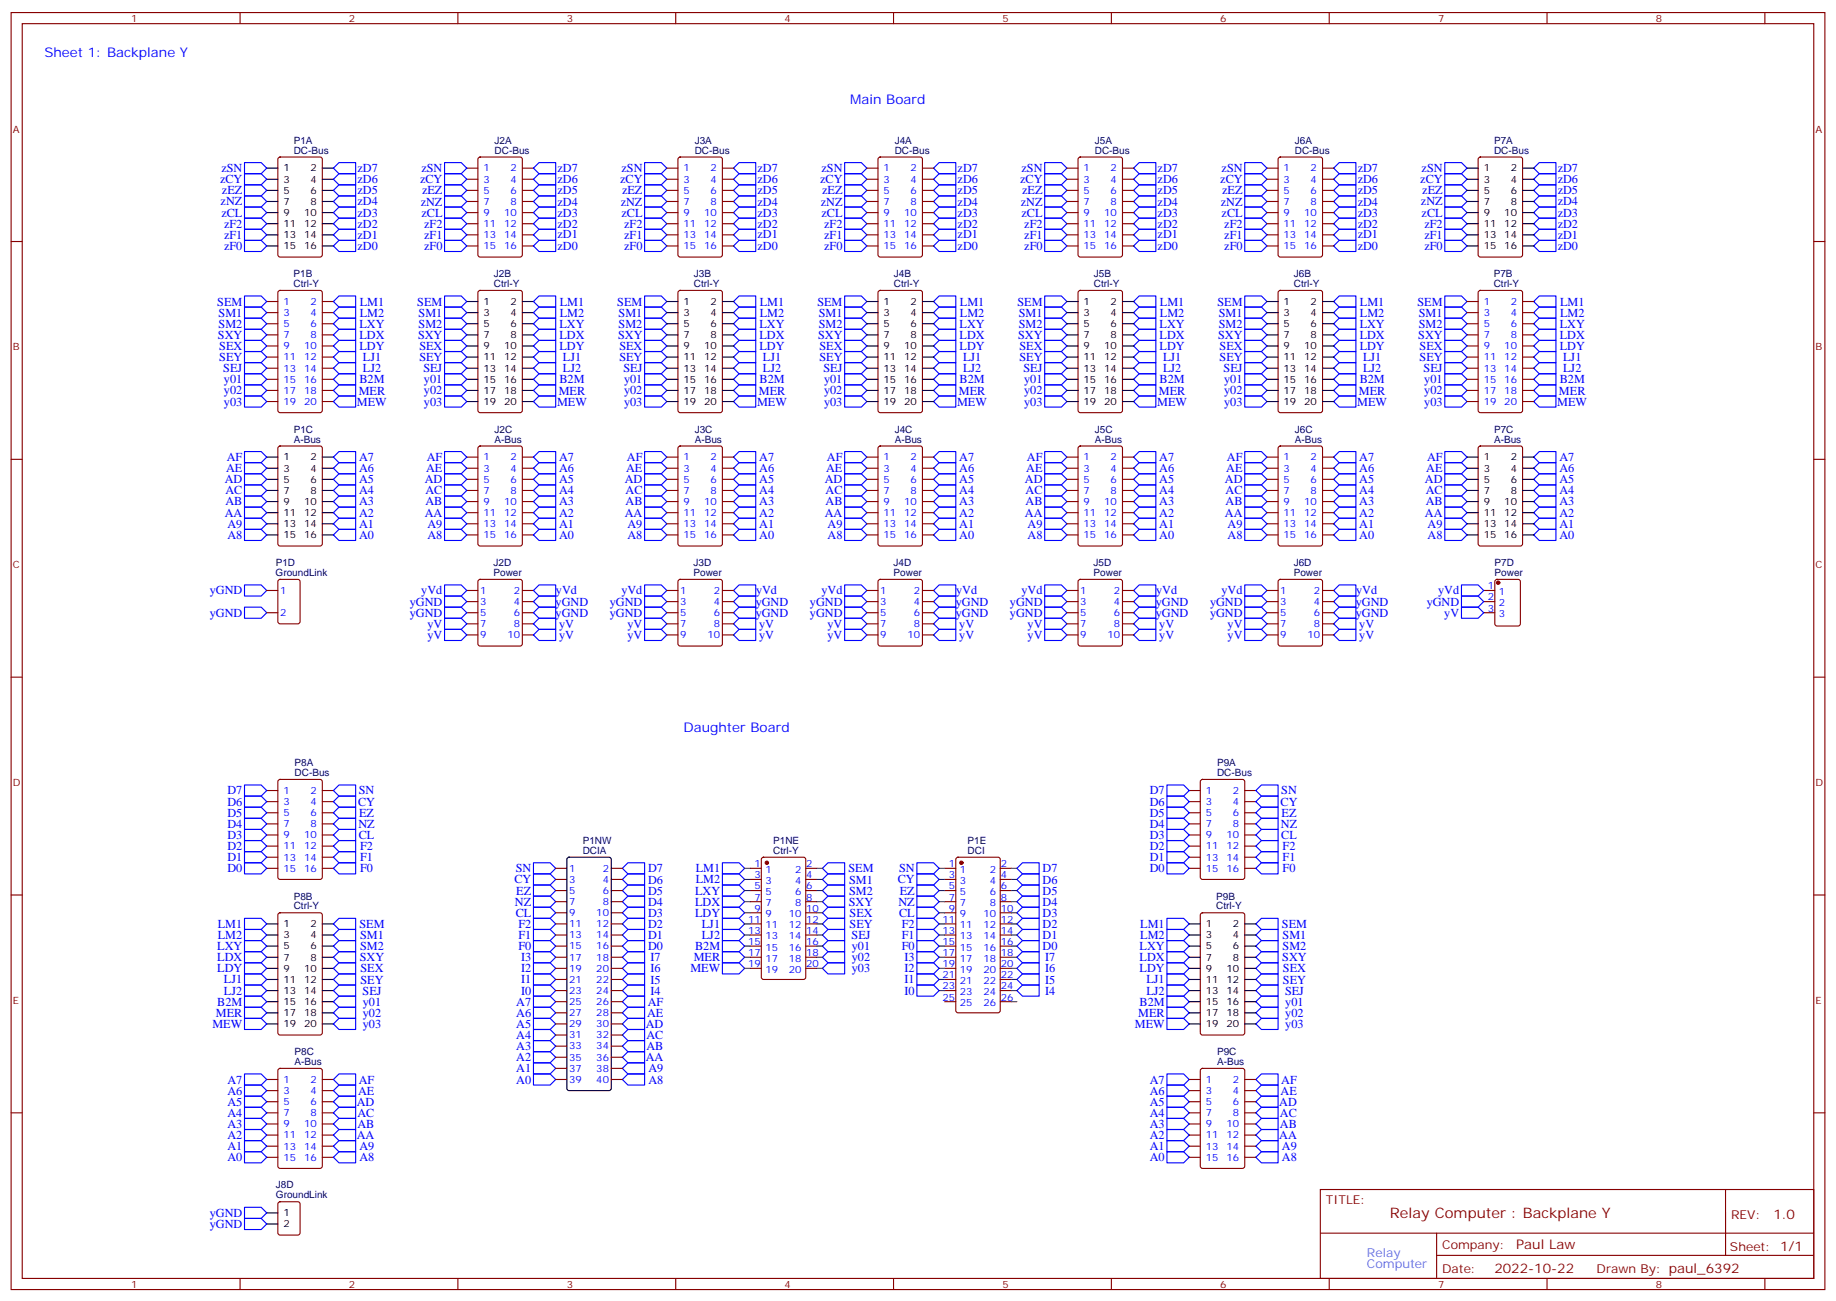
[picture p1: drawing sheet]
<svg xmlns="http://www.w3.org/2000/svg" width="583mm" height="413mm" viewBox="0 0 583 413" stroke-linecap="round" stroke-linejoin="round" font-family="sans-serif">
<defs><g id="words">
<text font-size="4.6" fill="#800" x="441.2" y="386.6">Relay Computer : Backplane Y</text>
<g font-size="4.2" fill="#00f">
<text x="14.1" y="18.1">Sheet 1: Backplane Y</text>
<text x="269.9" y="32.9">Main Board</text>
<text x="217" y="232.3">Daughter Board</text>
</g>
<g font-size="4.2" fill="#800">
<text x="562.9" y="386.8">1.0</text>
<text x="481.3" y="396.4">Paul Law</text>
<text x="474.4" y="404.2">2022-10-22</text>
</g>
<g font-size="3.9" fill="#00f">
<text x="69.8" y="58.1">zCY</text>
<text x="70.3" y="54.6">zSN</text>
<text x="113.5" y="58.1">zD6</text>
<text x="113.5" y="54.6">zD7</text>
<text x="133.3" y="58.2">zCY</text>
<text x="133.8" y="54.6">zSN</text>
<text x="177" y="54.7">zD7</text>
<text x="177" y="58.2">zD6</text>
<text x="196.8" y="58.2">zCY</text>
<text x="197.3" y="54.6">zSN</text>
<text x="240.5" y="58.2">zD6</text>
<text x="240.5" y="54.7">zD7</text>
<text x="260.3" y="58.2">zCY</text>
<text x="260.8" y="54.6">zSN</text>
<text x="304" y="58.2">zD6</text>
<text x="304" y="54.7">zD7</text>
<text x="323.8" y="58.2">zCY</text>
<text x="324.3" y="54.6">zSN</text>
<text x="367.5" y="58.2">zD6</text>
<text x="367.5" y="54.7">zD7</text>
<text x="387.3" y="58.2">zCY</text>
<text x="387.8" y="54.6">zSN</text>
<text x="431" y="58.2">zD6</text>
<text x="431" y="54.7">zD7</text>
<text x="450.8" y="58.1">zCY</text>
<text x="451.3" y="54.6">zSN</text>
<text x="494.5" y="54.6">zD7</text>
<text x="494.5" y="58.1">zD6</text>
<text x="70" y="65.2">zNZ</text>
<text x="70.5" y="61.7">zEZ</text>
<text x="113.5" y="65.2">zD4</text>
<text x="113.5" y="61.7">zD5</text>
<text x="133.5" y="65.2">zNZ</text>
<text x="134" y="61.7">zEZ</text>
<text x="177" y="61.7">zD5</text>
<text x="177" y="65.2">zD4</text>
<text x="197" y="65.2">zNZ</text>
<text x="197.5" y="61.7">zEZ</text>
<text x="240.5" y="65.2">zD4</text>
<text x="240.5" y="61.7">zD5</text>
<text x="260.5" y="65.2">zNZ</text>
<text x="261" y="61.7">zEZ</text>
<text x="304" y="65.2">zD4</text>
<text x="304" y="61.7">zD5</text>
<text x="324" y="65.2">zNZ</text>
<text x="324.5" y="61.7">zEZ</text>
<text x="367.5" y="65.2">zD4</text>
<text x="367.5" y="61.7">zD5</text>
<text x="387.5" y="65.2">zNZ</text>
<text x="388" y="61.7">zEZ</text>
<text x="431" y="65.2">zD4</text>
<text x="431" y="61.7">zD5</text>
<text x="451" y="65.2">zNZ</text>
<text x="451.5" y="61.7">zEZ</text>
<text x="494.5" y="61.7">zD5</text>
<text x="494.5" y="65.2">zD4</text>
<text x="70.3" y="68.7">zCL</text>
<text x="113.5" y="68.7">zD3</text>
<text x="133.8" y="68.8">zCL</text>
<text x="177" y="68.8">zD3</text>
<text x="197.3" y="68.8">zCL</text>
<text x="240.5" y="68.8">zD3</text>
<text x="260.8" y="68.8">zCL</text>
<text x="304" y="68.8">zD3</text>
<text x="324.3" y="68.8">zCL</text>
<text x="367.5" y="68.8">zD3</text>
<text x="387.8" y="68.8">zCL</text>
<text x="431" y="68.8">zD3</text>
<text x="451.3" y="68.7">zCL</text>
<text x="494.5" y="68.7">zD3</text>
<text x="71.1" y="75.8">zF1</text>
<text x="71.1" y="72.3">zF2</text>
<text x="113.5" y="72.3">zD2</text>
<text x="113.5" y="75.8">zD1</text>
<text x="134.6" y="72.3">zF2</text>
<text x="134.6" y="75.8">zF1</text>
<text x="177" y="75.5">zD1</text>
<text x="177" y="72.3">zD2</text>
<text x="198.1" y="75.8">zF1</text>
<text x="198.1" y="72.3">zF2</text>
<text x="240.5" y="72.3">zD2</text>
<text x="240.5" y="75.5">zD1</text>
<text x="261.6" y="75.8">zF1</text>
<text x="261.6" y="72.3">zF2</text>
<text x="304" y="72.3">zD2</text>
<text x="304" y="75.5">zD1</text>
<text x="325.1" y="75.8">zF1</text>
<text x="325.1" y="72.3">zF2</text>
<text x="367.5" y="72.3">zD2</text>
<text x="367.5" y="75.5">zD1</text>
<text x="388.6" y="75.8">zF1</text>
<text x="388.6" y="72.3">zF2</text>
<text x="431" y="72.3">zD2</text>
<text x="431" y="75.5">zD1</text>
<text x="452.1" y="72.3">zF2</text>
<text x="452.1" y="75.8">zF1</text>
<text x="494.5" y="75.8">zD1</text>
<text x="494.5" y="72.3">zD2</text>
<text x="71.1" y="79.3">zF0</text>
<text x="113.5" y="79.3">zD0</text>
<text x="134.6" y="79.3">zF0</text>
<text x="177" y="79.4">zD0</text>
<text x="198.1" y="79.3">zF0</text>
<text x="240.5" y="79.4">zD0</text>
<text x="261.6" y="79.3">zF0</text>
<text x="304" y="79.4">zD0</text>
<text x="325.1" y="79.3">zF0</text>
<text x="367.5" y="79.4">zD0</text>
<text x="388.6" y="79.3">zF0</text>
<text x="431" y="79.4">zD0</text>
<text x="452.1" y="79.3">zF0</text>
<text x="494.5" y="79.3">zD0</text>
<text x="69" y="97">SEM</text>
<text x="69.4" y="100.5">SM1</text>
<text x="114.2" y="100.5">LM2</text>
<text x="114.2" y="97">LM1</text>
<text x="132.5" y="97">SEM</text>
<text x="132.9" y="100.5">SM1</text>
<text x="177.7" y="100.5">LM2</text>
<text x="177.7" y="97">LM1</text>
<text x="196" y="97">SEM</text>
<text x="196.4" y="100.5">SM1</text>
<text x="241.2" y="97">LM1</text>
<text x="241.2" y="100.5">LM2</text>
<text x="259.5" y="97">SEM</text>
<text x="259.9" y="100.5">SM1</text>
<text x="304.7" y="97">LM1</text>
<text x="304.7" y="100.5">LM2</text>
<text x="323" y="97">SEM</text>
<text x="323.4" y="100.5">SM1</text>
<text x="368.2" y="97">LM1</text>
<text x="368.2" y="100.5">LM2</text>
<text x="386.5" y="97">SEM</text>
<text x="386.9" y="100.5">SM1</text>
<text x="431.7" y="97">LM1</text>
<text x="431.7" y="100.5">LM2</text>
<text x="450" y="97">SEM</text>
<text x="450.4" y="100.5">SM1</text>
<text x="495.2" y="97">LM1</text>
<text x="495.2" y="100.5">LM2</text>
<text x="69.2" y="107.6">SXY</text>
<text x="69.4" y="104">SM2</text>
<text x="114.1" y="107.6">LDX</text>
<text x="114.1" y="104.1">LXY</text>
<text x="132.7" y="107.6">SXY</text>
<text x="132.9" y="104">SM2</text>
<text x="177.6" y="107.6">LDX</text>
<text x="177.6" y="104.1">LXY</text>
<text x="196.2" y="107.6">SXY</text>
<text x="196.4" y="104">SM2</text>
<text x="241.1" y="104.1">LXY</text>
<text x="241.1" y="107.6">LDX</text>
<text x="259.7" y="107.6">SXY</text>
<text x="259.9" y="104">SM2</text>
<text x="304.6" y="104.1">LXY</text>
<text x="304.6" y="107.6">LDX</text>
<text x="323.2" y="107.6">SXY</text>
<text x="323.4" y="104">SM2</text>
<text x="368.1" y="104.1">LXY</text>
<text x="368.1" y="107.6">LDX</text>
<text x="386.7" y="107.6">SXY</text>
<text x="386.9" y="104">SM2</text>
<text x="431.6" y="104.1">LXY</text>
<text x="431.6" y="107.6">LDX</text>
<text x="450.2" y="107.6">SXY</text>
<text x="450.4" y="104">SM2</text>
<text x="495.1" y="104.1">LXY</text>
<text x="495.1" y="107.6">LDX</text>
<text x="69.6" y="111.1">SEX</text>
<text x="114.1" y="111.1">LDY</text>
<text x="133.1" y="111.1">SEX</text>
<text x="177.6" y="111.1">LDY</text>
<text x="196.6" y="111.1">SEX</text>
<text x="241.1" y="111.1">LDY</text>
<text x="260.1" y="111.1">SEX</text>
<text x="304.6" y="111.1">LDY</text>
<text x="323.6" y="111.1">SEX</text>
<text x="368.1" y="111.1">LDY</text>
<text x="387.1" y="111.1">SEX</text>
<text x="431.6" y="111.1">LDY</text>
<text x="450.6" y="111.1">SEX</text>
<text x="495.1" y="111.1">LDY</text>
<text x="69.6" y="114.6">SEY</text>
<text x="70.9" y="118.1">SEJ</text>
<text x="115.2" y="118.2">LJ2</text>
<text x="115.2" y="114.6">LJ1</text>
<text x="133.1" y="114.6">SEY</text>
<text x="134.4" y="118.1">SEJ</text>
<text x="178.7" y="118.2">LJ2</text>
<text x="178.7" y="114.6">LJ1</text>
<text x="196.6" y="114.6">SEY</text>
<text x="197.9" y="118.1">SEJ</text>
<text x="242.2" y="114.6">LJ1</text>
<text x="242.2" y="118.2">LJ2</text>
<text x="260.1" y="114.6">SEY</text>
<text x="261.4" y="118.1">SEJ</text>
<text x="305.7" y="114.6">LJ1</text>
<text x="305.7" y="118.2">LJ2</text>
<text x="323.6" y="114.6">SEY</text>
<text x="324.9" y="118.1">SEJ</text>
<text x="369.2" y="114.6">LJ1</text>
<text x="369.2" y="118.2">LJ2</text>
<text x="387.1" y="114.6">SEY</text>
<text x="388.4" y="118.1">SEJ</text>
<text x="432.7" y="114.6">LJ1</text>
<text x="432.7" y="118.2">LJ2</text>
<text x="450.6" y="114.6">SEY</text>
<text x="451.9" y="118.1">SEJ</text>
<text x="496.2" y="114.6">LJ1</text>
<text x="496.2" y="118.2">LJ2</text>
<text x="71.1" y="125.2">y02</text>
<text x="71.1" y="121.7">y01</text>
<text x="113.9" y="125.2">MER</text>
<text x="114.1" y="121.7">B2M</text>
<text x="134.6" y="125.2">y02</text>
<text x="134.6" y="121.7">y01</text>
<text x="177.4" y="125.2">MER</text>
<text x="177.6" y="121.7">B2M</text>
<text x="198.1" y="121.7">y01</text>
<text x="198.1" y="125.2">y02</text>
<text x="240.9" y="125.2">MER</text>
<text x="241.1" y="121.7">B2M</text>
<text x="261.6" y="121.7">y01</text>
<text x="261.6" y="125.2">y02</text>
<text x="304.4" y="125.2">MER</text>
<text x="304.6" y="121.7">B2M</text>
<text x="325.1" y="121.7">y01</text>
<text x="325.1" y="125.2">y02</text>
<text x="367.9" y="125.2">MER</text>
<text x="368.1" y="121.7">B2M</text>
<text x="388.6" y="121.7">y01</text>
<text x="388.6" y="125.2">y02</text>
<text x="431.4" y="125.2">MER</text>
<text x="431.6" y="121.7">B2M</text>
<text x="452.1" y="121.7">y01</text>
<text x="452.1" y="125.2">y02</text>
<text x="494.9" y="125.2">MER</text>
<text x="495.1" y="121.7">B2M</text>
<text x="71.1" y="128.7">y03</text>
<text x="113.3" y="128.7">MEW</text>
<text x="134.6" y="128.7">y03</text>
<text x="176.8" y="128.7">MEW</text>
<text x="198.1" y="128.7">y03</text>
<text x="240.3" y="128.7">MEW</text>
<text x="261.6" y="128.7">y03</text>
<text x="303.8" y="128.7">MEW</text>
<text x="325.1" y="128.7">y03</text>
<text x="367.3" y="128.7">MEW</text>
<text x="388.6" y="128.7">y03</text>
<text x="430.8" y="128.7">MEW</text>
<text x="452.1" y="128.7">y03</text>
<text x="494.3" y="128.7">MEW</text>
<text x="71.7" y="149.9">AE</text>
<text x="72" y="146.3">AF</text>
<text x="114" y="146.3">A7</text>
<text x="114" y="149.9">A6</text>
<text x="135.2" y="149.9">AE</text>
<text x="135.5" y="146.3">AF</text>
<text x="177.5" y="149.9">A6</text>
<text x="177.5" y="146.3">A7</text>
<text x="198.7" y="149.9">AE</text>
<text x="199" y="146.3">AF</text>
<text x="241" y="146.3">A7</text>
<text x="241" y="149.9">A6</text>
<text x="262.2" y="149.9">AE</text>
<text x="262.5" y="146.3">AF</text>
<text x="304.5" y="146.3">A7</text>
<text x="304.5" y="149.9">A6</text>
<text x="325.7" y="149.9">AE</text>
<text x="326" y="146.3">AF</text>
<text x="368" y="146.3">A7</text>
<text x="368" y="149.9">A6</text>
<text x="389.2" y="149.9">AE</text>
<text x="389.5" y="146.3">AF</text>
<text x="431.5" y="146.3">A7</text>
<text x="431.5" y="149.9">A6</text>
<text x="452.7" y="149.9">AE</text>
<text x="453" y="146.3">AF</text>
<text x="495" y="149.9">A6</text>
<text x="495" y="146.3">A7</text>
<text x="71.3" y="153.4">AD</text>
<text x="114" y="153.4">A5</text>
<text x="134.8" y="153.4">AD</text>
<text x="177.5" y="153.4">A5</text>
<text x="198.3" y="153.4">AD</text>
<text x="241" y="153.4">A5</text>
<text x="261.8" y="153.4">AD</text>
<text x="304.5" y="153.4">A5</text>
<text x="325.3" y="153.4">AD</text>
<text x="368" y="153.4">A5</text>
<text x="388.8" y="153.4">AD</text>
<text x="431.5" y="153.4">A5</text>
<text x="452.3" y="153.4">AD</text>
<text x="495" y="153.4">A5</text>
<text x="71.6" y="156.9">AC</text>
<text x="71.6" y="160.5">AB</text>
<text x="114" y="156.9">A4</text>
<text x="114" y="160.5">A3</text>
<text x="135.1" y="160.5">AB</text>
<text x="135.1" y="156.9">AC</text>
<text x="177.5" y="160.5">A3</text>
<text x="177.5" y="156.9">A4</text>
<text x="198.6" y="156.9">AC</text>
<text x="198.6" y="160.5">AB</text>
<text x="241" y="156.9">A4</text>
<text x="241" y="160.5">A3</text>
<text x="262.1" y="156.9">AC</text>
<text x="262.1" y="160.5">AB</text>
<text x="304.5" y="156.9">A4</text>
<text x="304.5" y="160.5">A3</text>
<text x="325.6" y="156.9">AC</text>
<text x="325.6" y="160.5">AB</text>
<text x="368" y="156.9">A4</text>
<text x="368" y="160.5">A3</text>
<text x="389.1" y="156.9">AC</text>
<text x="389.1" y="160.5">AB</text>
<text x="431.5" y="156.9">A4</text>
<text x="431.5" y="160.5">A3</text>
<text x="452.6" y="160.5">AB</text>
<text x="452.6" y="156.9">AC</text>
<text x="495" y="160.5">A3</text>
<text x="495" y="156.9">A4</text>
<text x="71.3" y="164">AA</text>
<text x="72.2" y="167.5">A9</text>
<text x="114" y="164">A2</text>
<text x="114" y="167.5">A1</text>
<text x="134.8" y="164">AA</text>
<text x="135.7" y="167.5">A9</text>
<text x="177.5" y="167.5">A1</text>
<text x="177.5" y="164">A2</text>
<text x="198.3" y="164">AA</text>
<text x="199.2" y="167.5">A9</text>
<text x="241" y="164">A2</text>
<text x="241" y="167.5">A1</text>
<text x="261.8" y="164">AA</text>
<text x="262.7" y="167.5">A9</text>
<text x="304.5" y="164">A2</text>
<text x="304.5" y="167.5">A1</text>
<text x="325.3" y="164">AA</text>
<text x="326.2" y="167.5">A9</text>
<text x="368" y="164">A2</text>
<text x="368" y="167.5">A1</text>
<text x="388.8" y="164">AA</text>
<text x="389.7" y="167.5">A9</text>
<text x="431.5" y="164">A2</text>
<text x="431.5" y="167.5">A1</text>
<text x="452.3" y="164">AA</text>
<text x="453.2" y="167.5">A9</text>
<text x="495" y="167.5">A1</text>
<text x="495" y="164">A2</text>
<text x="72.2" y="171">A8</text>
<text x="114" y="171">A0</text>
<text x="135.7" y="171">A8</text>
<text x="177.5" y="171">A0</text>
<text x="199.2" y="171">A8</text>
<text x="241" y="171">A0</text>
<text x="262.7" y="171">A8</text>
<text x="304.5" y="171">A0</text>
<text x="326.2" y="171">A8</text>
<text x="368" y="171">A0</text>
<text x="389.7" y="171">A8</text>
<text x="431.5" y="171">A0</text>
<text x="453.2" y="171">A8</text>
<text x="495" y="171">A0</text>
<text x="66.6" y="188.7">yGND</text>
<text x="133.7" y="188.7">yVd</text>
<text x="176.5" y="188.7">yVd</text>
<text x="197.2" y="188.7">yVd</text>
<text x="240" y="188.7">yVd</text>
<text x="260.7" y="188.7">yVd</text>
<text x="303.5" y="188.7">yVd</text>
<text x="324.2" y="188.7">yVd</text>
<text x="367" y="188.7">yVd</text>
<text x="387.7" y="188.7">yVd</text>
<text x="430.5" y="188.7">yVd</text>
<text x="456.5" y="188.7">yVd</text>
<text x="66.6" y="195.7">yGND</text>
<text x="130.1" y="192.2">yGND</text>
<text x="130.1" y="195.7">yGND</text>
<text x="176.4" y="192.2">yGND</text>
<text x="176.4" y="195.8">yGND</text>
<text x="193.6" y="195.7">yGND</text>
<text x="193.6" y="192.2">yGND</text>
<text x="239.9" y="195.8">yGND</text>
<text x="239.9" y="192.2">yGND</text>
<text x="257.1" y="195.7">yGND</text>
<text x="257.1" y="192.2">yGND</text>
<text x="303.4" y="195.8">yGND</text>
<text x="303.4" y="192.2">yGND</text>
<text x="320.6" y="195.7">yGND</text>
<text x="320.6" y="192.2">yGND</text>
<text x="366.9" y="195.8">yGND</text>
<text x="366.9" y="192.2">yGND</text>
<text x="384.1" y="195.7">yGND</text>
<text x="384.1" y="192.2">yGND</text>
<text x="430.4" y="195.8">yGND</text>
<text x="430.4" y="192.2">yGND</text>
<text x="452.9" y="192.2">yGND</text>
<text x="458.5" y="195.7">yV</text>
<text x="135.7" y="199.3">yV</text>
<text x="135.7" y="202.8">yV</text>
<text x="177.5" y="199.3">yV</text>
<text x="177.5" y="202.8">yV</text>
<text x="199.2" y="202.8">yV</text>
<text x="199.2" y="199.3">yV</text>
<text x="241" y="202.8">yV</text>
<text x="241" y="199.3">yV</text>
<text x="262.7" y="202.8">yV</text>
<text x="262.7" y="199.3">yV</text>
<text x="304.5" y="202.8">yV</text>
<text x="304.5" y="199.3">yV</text>
<text x="326.2" y="202.8">yV</text>
<text x="326.2" y="199.3">yV</text>
<text x="368" y="202.8">yV</text>
<text x="368" y="199.3">yV</text>
<text x="389.7" y="202.8">yV</text>
<text x="389.7" y="199.3">yV</text>
<text x="431.5" y="202.8">yV</text>
<text x="431.5" y="199.3">yV</text>
<text x="72.2" y="252.2">D7</text>
<text x="72.2" y="255.7">D6</text>
<text x="113.7" y="255.7">CY</text>
<text x="113.9" y="252.2">SN</text>
<text x="365" y="255.7">D6</text>
<text x="365" y="252.2">D7</text>
<text x="406.5" y="255.7">CY</text>
<text x="406.7" y="252.2">SN</text>
<text x="72.2" y="259.2">D5</text>
<text x="72.2" y="262.8">D4</text>
<text x="113.8" y="262.8">NZ</text>
<text x="114" y="259.2">EZ</text>
<text x="365" y="262.8">D4</text>
<text x="365" y="259.2">D5</text>
<text x="406.6" y="262.8">NZ</text>
<text x="406.8" y="259.2">EZ</text>
<text x="72.2" y="269.8">D2</text>
<text x="72.2" y="266.3">D3</text>
<text x="113.9" y="266.3">CL</text>
<text x="114.3" y="269.8">F2</text>
<text x="365" y="266.3">D3</text>
<text x="365" y="269.8">D2</text>
<text x="406.7" y="266.3">CL</text>
<text x="407.1" y="269.8">F2</text>
<text x="72.2" y="273.3">D1</text>
<text x="114.3" y="273.3">F1</text>
<text x="365" y="273.3">D1</text>
<text x="407.1" y="273.3">F1</text>
<text x="72.2" y="276.9">D0</text>
<text x="114.3" y="276.9">F0</text>
<text x="163.3" y="280.4">CY</text>
<text x="163.7" y="276.9">SN</text>
<text x="205.7" y="276.9">D7</text>
<text x="205.7" y="280.4">D6</text>
<text x="220.8" y="280.4">LM2</text>
<text x="220.8" y="276.9">LM1</text>
<text x="269.3" y="276.9">SEM</text>
<text x="269.5" y="280.4">SM1</text>
<text x="285" y="280.4">CY</text>
<text x="285.4" y="276.9">SN</text>
<text x="330.9" y="280.4">D6</text>
<text x="330.9" y="276.9">D7</text>
<text x="365" y="276.9">D0</text>
<text x="407.1" y="276.9">F0</text>
<text x="163.5" y="287.5">NZ</text>
<text x="163.9" y="284">EZ</text>
<text x="205.7" y="284">D5</text>
<text x="205.7" y="287.5">D4</text>
<text x="220.6" y="287.5">LDX</text>
<text x="220.6" y="284">LXY</text>
<text x="269.4" y="287.5">SXY</text>
<text x="269.5" y="284">SM2</text>
<text x="285.2" y="287.5">NZ</text>
<text x="285.6" y="284">EZ</text>
<text x="330.9" y="287.5">D4</text>
<text x="330.9" y="284">D5</text>
<text x="163.7" y="291">CL</text>
<text x="205.7" y="291">D3</text>
<text x="220.6" y="291">LDY</text>
<text x="269.7" y="291">SEX</text>
<text x="285.4" y="291">CL</text>
<text x="330.9" y="291">D3</text>
<text x="69.1" y="294.5">LM1</text>
<text x="69.1" y="298.1">LM2</text>
<text x="114.1" y="294.6">SEM</text>
<text x="114.3" y="298.1">SM1</text>
<text x="164.6" y="294.5">F2</text>
<text x="164.6" y="298.1">F1</text>
<text x="205.7" y="298.1">D1</text>
<text x="205.7" y="294.6">D2</text>
<text x="222.8" y="298.1">LJ2</text>
<text x="222.8" y="294.5">LJ1</text>
<text x="269.7" y="294.6">SEY</text>
<text x="270.3" y="298.1">SEJ</text>
<text x="286.3" y="298.1">F1</text>
<text x="286.3" y="294.5">F2</text>
<text x="330.9" y="294.6">D2</text>
<text x="330.9" y="298.1">D1</text>
<text x="361.9" y="298.1">LM2</text>
<text x="361.9" y="294.5">LM1</text>
<text x="406.9" y="294.6">SEM</text>
<text x="407.1" y="298.1">SM1</text>
<text x="69" y="301.6">LXY</text>
<text x="69" y="305.1">LDX</text>
<text x="114.2" y="305.1">SXY</text>
<text x="114.3" y="301.6">SM2</text>
<text x="164.6" y="301.6">F0</text>
<text x="165.4" y="305.1">I3</text>
<text x="205.7" y="301.6">D0</text>
<text x="206.5" y="305.1">I7</text>
<text x="220.2" y="305.1">MER</text>
<text x="220.6" y="301.6">B2M</text>
<text x="270.4" y="305.1">y02</text>
<text x="270.4" y="301.6">y01</text>
<text x="286.3" y="301.6">F0</text>
<text x="287.1" y="305.1">I3</text>
<text x="330.9" y="301.6">D0</text>
<text x="331.7" y="305.1">I7</text>
<text x="361.8" y="305.1">LDX</text>
<text x="361.8" y="301.6">LXY</text>
<text x="407" y="305.1">SXY</text>
<text x="407.1" y="301.6">SM2</text>
<text x="69" y="308.6">LDY</text>
<text x="114.4" y="308.7">SEX</text>
<text x="165.4" y="308.6">I2</text>
<text x="206.5" y="308.7">I6</text>
<text x="219.1" y="308.6">MEW</text>
<text x="270.4" y="308.7">y03</text>
<text x="287.1" y="308.6">I2</text>
<text x="331.7" y="308.7">I6</text>
<text x="361.8" y="308.6">LDY</text>
<text x="407.2" y="308.7">SEX</text>
<text x="71.1" y="312.2">LJ1</text>
<text x="71.1" y="315.7">LJ2</text>
<text x="114.4" y="312.2">SEY</text>
<text x="115.1" y="315.7">SEJ</text>
<text x="165.4" y="312.2">I1</text>
<text x="165.4" y="315.7">I0</text>
<text x="206.5" y="312.2">I5</text>
<text x="206.5" y="315.7">I4</text>
<text x="287.1" y="315.7">I0</text>
<text x="287.1" y="312.2">I1</text>
<text x="331.7" y="315.7">I4</text>
<text x="331.7" y="312.2">I5</text>
<text x="363.9" y="315.7">LJ2</text>
<text x="363.9" y="312.2">LJ1</text>
<text x="407.2" y="312.2">SEY</text>
<text x="407.9" y="315.7">SEJ</text>
<text x="68.5" y="322.8">MER</text>
<text x="69" y="319.2">B2M</text>
<text x="115.2" y="319.2">y01</text>
<text x="115.2" y="322.8">y02</text>
<text x="163.9" y="319.2">A7</text>
<text x="163.9" y="322.8">A6</text>
<text x="205.4" y="322.8">AE</text>
<text x="205.6" y="319.2">AF</text>
<text x="361.3" y="322.8">MER</text>
<text x="361.8" y="319.2">B2M</text>
<text x="408" y="322.8">y02</text>
<text x="408" y="319.2">y01</text>
<text x="67.4" y="326.3">MEW</text>
<text x="115.2" y="326.3">y03</text>
<text x="163.9" y="326.3">A5</text>
<text x="163.9" y="329.8">A4</text>
<text x="205" y="326.3">AD</text>
<text x="205.2" y="329.8">AC</text>
<text x="360.2" y="326.3">MEW</text>
<text x="408" y="326.3">y03</text>
<text x="163.9" y="333.3">A3</text>
<text x="205.2" y="333.4">AB</text>
<text x="163.9" y="336.9">A2</text>
<text x="163.9" y="340.4">A1</text>
<text x="205" y="336.9">AA</text>
<text x="205.8" y="340.4">A9</text>
<text x="72.2" y="347.5">A6</text>
<text x="72.2" y="343.9">A7</text>
<text x="113.7" y="347.5">AE</text>
<text x="113.9" y="343.9">AF</text>
<text x="163.9" y="343.9">A0</text>
<text x="205.8" y="343.9">A8</text>
<text x="365" y="343.9">A7</text>
<text x="365" y="347.5">A6</text>
<text x="406.5" y="347.5">AE</text>
<text x="406.7" y="343.9">AF</text>
<text x="72.2" y="351">A5</text>
<text x="113.2" y="351">AD</text>
<text x="365" y="351">A5</text>
<text x="406" y="351">AD</text>
<text x="72.2" y="358">A3</text>
<text x="72.2" y="354.5">A4</text>
<text x="113.5" y="358.1">AB</text>
<text x="113.5" y="354.5">AC</text>
<text x="365" y="354.5">A4</text>
<text x="365" y="358">A3</text>
<text x="406.3" y="354.5">AC</text>
<text x="406.3" y="358.1">AB</text>
<text x="72.2" y="365.1">A1</text>
<text x="72.2" y="361.6">A2</text>
<text x="113.2" y="361.6">AA</text>
<text x="114.1" y="365.1">A9</text>
<text x="365" y="361.6">A2</text>
<text x="365" y="365.1">A1</text>
<text x="406" y="361.6">AA</text>
<text x="406.9" y="365.1">A9</text>
<text x="72.2" y="368.6">A0</text>
<text x="114.1" y="368.6">A8</text>
<text x="365" y="368.6">A0</text>
<text x="406.9" y="368.6">A8</text>
<text x="66.6" y="386.2">yGND</text>
<text x="66.6" y="389.8">yGND</text>
</g>
<g font-size="3.9" fill="#800">
<text x="420.9" y="382.2">TITLE:</text>
<text x="549.5" y="386.8">REV:</text>
<text x="457.8" y="396.4">Company:</text>
<text x="549.1" y="397">Sheet: 1/1</text>
<text x="457.8" y="404">Date:</text>
<text x="506.8" y="404.1">Drawn By: paul_6392</text>
</g>
<g font-size="3.9" fill="#39c">
<text x="433.9" y="399.1">Relay</text>
<text x="433.9" y="402.6">Computer</text>
</g>
<g font-size="3.2" fill="#800">
<text x="41.6" y="7">1</text>
<text x="110.8" y="7">2</text>
<text x="179.9" y="7">3</text>
<text x="249.1" y="7">4</text>
<text x="318.2" y="7">5</text>
<text x="387.3" y="7">6</text>
<text x="456.5" y="7">7</text>
<text x="525.6" y="7">8</text>
<text x="4.1" y="42.1">A</text>
<text x="576.3" y="42.1">A</text>
<text x="4.1" y="111.2">B</text>
<text x="576.3" y="111.2">B</text>
<text x="4.1" y="180.4">C</text>
<text x="576.3" y="180.4">C</text>
<text x="4.1" y="249.5">D</text>
<text x="576.3" y="249.5">D</text>
<text x="4.1" y="318.7">E</text>
<text x="576.3" y="318.7">E</text>
<text x="41.6" y="408.8">1</text>
<text x="110.8" y="408.8">2</text>
<text x="179.9" y="408.8">3</text>
<text x="249.1" y="408.8">4</text>
<text x="318.2" y="408.8">5</text>
<text x="387.3" y="408.8">6</text>
<text x="456.5" y="408.8">7</text>
<text x="525.6" y="408.8">8</text>
</g>
<g font-size="3.2" fill="#000080">
<text x="93.2" y="45.6">P1A</text>
<text x="157" y="45.6">J2A</text>
<text x="220.5" y="45.6">J3A</text>
<text x="284" y="45.6">J4A</text>
<text x="347.5" y="45.6">J5A</text>
<text x="411" y="45.6">J6A</text>
<text x="474.2" y="45.6">P7A</text>
<text x="93.2" y="48.8">DC-Bus</text>
<text x="157" y="48.8">DC-Bus</text>
<text x="220.5" y="48.8">DC-Bus</text>
<text x="284" y="48.8">DC-Bus</text>
<text x="347.5" y="48.8">DC-Bus</text>
<text x="411" y="48.8">DC-Bus</text>
<text x="474.2" y="48.8">DC-Bus</text>
<text x="93.1" y="87.9">P1B</text>
<text x="156.7" y="87.9">J2B</text>
<text x="220.2" y="87.9">J3B</text>
<text x="283.7" y="87.9">J4B</text>
<text x="347.2" y="87.9">J5B</text>
<text x="410.7" y="87.9">J6B</text>
<text x="474.1" y="87.9">P7B</text>
<text x="93.2" y="91.1">Ctrl-Y</text>
<text x="156.7" y="91.1">Ctrl-Y</text>
<text x="220.2" y="91.1">Ctrl-Y</text>
<text x="283.7" y="91.1">Ctrl-Y</text>
<text x="347.2" y="91.1">Ctrl-Y</text>
<text x="410.7" y="91.1">Ctrl-Y</text>
<text x="474.2" y="91.1">Ctrl-Y</text>
<text x="93.2" y="137.3">P1C</text>
<text x="157" y="137.3">J2C</text>
<text x="220.5" y="137.3">J3C</text>
<text x="284" y="137.3">J4C</text>
<text x="347.5" y="137.3">J5C</text>
<text x="411" y="137.3">J6C</text>
<text x="474.2" y="137.3">P7C</text>
<text x="93.2" y="140.5">A-Bus</text>
<text x="157" y="140.5">A-Bus</text>
<text x="220.5" y="140.5">A-Bus</text>
<text x="284" y="140.5">A-Bus</text>
<text x="347.5" y="140.5">A-Bus</text>
<text x="411" y="140.5">A-Bus</text>
<text x="474.2" y="140.5">A-Bus</text>
<text x="87.5" y="179.6">P1D</text>
<text x="156.6" y="179.6">J2D</text>
<text x="220.1" y="179.6">J3D</text>
<text x="283.6" y="179.6">J4D</text>
<text x="347.1" y="179.6">J5D</text>
<text x="410.6" y="179.6">J6D</text>
<text x="474.4" y="179.7">P7D</text>
<text x="87.5" y="182.8">GroundLink</text>
<text x="156.6" y="182.8">Power</text>
<text x="220.1" y="182.8">Power</text>
<text x="283.6" y="182.8">Power</text>
<text x="347.1" y="182.8">Power</text>
<text x="410.6" y="182.8">Power</text>
<text x="474.4" y="182.8">Power</text>
<text x="93.5" y="243.2">P8A</text>
<text x="386.3" y="243.2">P9A</text>
<text x="93.5" y="246.3">DC-Bus</text>
<text x="386.3" y="246.3">DC-Bus</text>
<text x="185" y="267.8">P1NW</text>
<text x="245.4" y="267.7">P1NE</text>
<text x="307.1" y="267.7">P1E</text>
<text x="185" y="271">DCIA</text>
<text x="245.4" y="270.9">Ctrl-Y</text>
<text x="307.1" y="270.9">DCI</text>
<text x="93.2" y="285.6">P8B</text>
<text x="386" y="285.6">P9B</text>
<text x="93.2" y="288.7">Ctrl-Y</text>
<text x="386" y="288.7">Ctrl-Y</text>
<text x="93.5" y="334.9">P8C</text>
<text x="386.3" y="334.9">P9C</text>
<text x="93.5" y="338.1">A-Bus</text>
<text x="386.3" y="338.1">A-Bus</text>
<text x="87.6" y="377.1">J8D</text>
<text x="87.6" y="380.4">GroundLink</text>
</g>
<g font-size="3.2">
<text x="90" y="54.4">1</text>
<text x="90" y="58">3</text>
<text x="98.5" y="54.4">2</text>
<text x="98.5" y="58">4</text>
<text x="471" y="54.4">1</text>
<text x="471" y="58">3</text>
<text x="479.5" y="54.4">2</text>
<text x="479.5" y="58">4</text>
<text x="90" y="61.5">5</text>
<text x="90" y="65">7</text>
<text x="98.5" y="61.5">6</text>
<text x="98.5" y="65">8</text>
<text x="471" y="61.5">5</text>
<text x="471" y="65">7</text>
<text x="479.5" y="61.5">6</text>
<text x="479.5" y="65">8</text>
<text x="90" y="68.5">9</text>
<text x="96.5" y="68.5">10</text>
<text x="471" y="68.5">9</text>
<text x="477.5" y="68.5">10</text>
<text x="90" y="72.1">11</text>
<text x="90" y="75.6">13</text>
<text x="96.5" y="72.1">12</text>
<text x="96.5" y="75.6">14</text>
<text x="471" y="72.1">11</text>
<text x="471" y="75.6">13</text>
<text x="477.5" y="72.1">12</text>
<text x="477.5" y="75.6">14</text>
<text x="90" y="79.1">15</text>
<text x="96.5" y="79.1">16</text>
<text x="471" y="79.1">15</text>
<text x="477.5" y="79.1">16</text>
<text x="153.5" y="96.8">1</text>
<text x="153.5" y="100.3">3</text>
<text x="162" y="96.8">2</text>
<text x="162" y="100.3">4</text>
<text x="217" y="96.8">1</text>
<text x="217" y="100.3">3</text>
<text x="225.5" y="96.8">2</text>
<text x="225.5" y="100.3">4</text>
<text x="280.5" y="96.8">1</text>
<text x="280.5" y="100.3">3</text>
<text x="289" y="96.8">2</text>
<text x="289" y="100.3">4</text>
<text x="344" y="96.8">1</text>
<text x="344" y="100.3">3</text>
<text x="352.5" y="96.8">2</text>
<text x="352.5" y="100.3">4</text>
<text x="407.5" y="96.8">1</text>
<text x="407.5" y="100.3">3</text>
<text x="416" y="96.8">2</text>
<text x="416" y="100.3">4</text>
<text x="153.5" y="103.8">5</text>
<text x="153.5" y="107.4">7</text>
<text x="162" y="103.8">6</text>
<text x="162" y="107.4">8</text>
<text x="217" y="103.8">5</text>
<text x="217" y="107.4">7</text>
<text x="225.5" y="103.8">6</text>
<text x="225.5" y="107.4">8</text>
<text x="280.5" y="103.8">5</text>
<text x="280.5" y="107.4">7</text>
<text x="289" y="103.8">6</text>
<text x="289" y="107.4">8</text>
<text x="344" y="103.8">5</text>
<text x="344" y="107.4">7</text>
<text x="352.5" y="103.8">6</text>
<text x="352.5" y="107.4">8</text>
<text x="407.5" y="103.8">5</text>
<text x="407.5" y="107.4">7</text>
<text x="416" y="103.8">6</text>
<text x="416" y="107.4">8</text>
<text x="153.5" y="110.9">9</text>
<text x="160" y="110.9">10</text>
<text x="217" y="110.9">9</text>
<text x="223.5" y="110.9">10</text>
<text x="280.5" y="110.9">9</text>
<text x="287" y="110.9">10</text>
<text x="344" y="110.9">9</text>
<text x="350.5" y="110.9">10</text>
<text x="407.5" y="110.9">9</text>
<text x="414" y="110.9">10</text>
<text x="153.5" y="114.4">11</text>
<text x="153.5" y="117.9">13</text>
<text x="160" y="114.4">12</text>
<text x="160" y="117.9">14</text>
<text x="217" y="114.4">11</text>
<text x="217" y="117.9">13</text>
<text x="223.5" y="114.4">12</text>
<text x="223.5" y="117.9">14</text>
<text x="280.5" y="114.4">11</text>
<text x="280.5" y="117.9">13</text>
<text x="287" y="114.4">12</text>
<text x="287" y="117.9">14</text>
<text x="344" y="114.4">11</text>
<text x="344" y="117.9">13</text>
<text x="350.5" y="114.4">12</text>
<text x="350.5" y="117.9">14</text>
<text x="407.5" y="114.4">11</text>
<text x="407.5" y="117.9">13</text>
<text x="414" y="114.4">12</text>
<text x="414" y="117.9">14</text>
<text x="153.5" y="121.5">15</text>
<text x="153.5" y="125">17</text>
<text x="160" y="121.5">16</text>
<text x="160" y="125">18</text>
<text x="217" y="121.5">15</text>
<text x="217" y="125">17</text>
<text x="223.5" y="121.5">16</text>
<text x="223.5" y="125">18</text>
<text x="280.5" y="121.5">15</text>
<text x="280.5" y="125">17</text>
<text x="287" y="121.5">16</text>
<text x="287" y="125">18</text>
<text x="344" y="121.5">15</text>
<text x="344" y="125">17</text>
<text x="350.5" y="121.5">16</text>
<text x="350.5" y="125">18</text>
<text x="407.5" y="121.5">15</text>
<text x="407.5" y="125">17</text>
<text x="414" y="121.5">16</text>
<text x="414" y="125">18</text>
<text x="153.5" y="128.5">19</text>
<text x="160" y="128.5">20</text>
<text x="217" y="128.5">19</text>
<text x="223.5" y="128.5">20</text>
<text x="280.5" y="128.5">19</text>
<text x="287" y="128.5">20</text>
<text x="344" y="128.5">19</text>
<text x="350.5" y="128.5">20</text>
<text x="407.5" y="128.5">19</text>
<text x="414" y="128.5">20</text>
<text x="90" y="146.2">1</text>
<text x="90" y="149.7">3</text>
<text x="98.5" y="146.2">2</text>
<text x="98.5" y="149.7">4</text>
<text x="471" y="146.2">1</text>
<text x="471" y="149.7">3</text>
<text x="479.5" y="146.2">2</text>
<text x="479.5" y="149.7">4</text>
<text x="90" y="153.2">5</text>
<text x="98.5" y="153.2">6</text>
<text x="471" y="153.2">5</text>
<text x="479.5" y="153.2">6</text>
<text x="90" y="156.7">7</text>
<text x="90" y="160.3">9</text>
<text x="96.5" y="160.3">10</text>
<text x="98.5" y="156.7">8</text>
<text x="471" y="156.7">7</text>
<text x="471" y="160.3">9</text>
<text x="477.5" y="160.3">10</text>
<text x="479.5" y="156.7">8</text>
<text x="90" y="163.8">11</text>
<text x="90" y="167.3">13</text>
<text x="96.5" y="163.8">12</text>
<text x="96.5" y="167.3">14</text>
<text x="471" y="163.8">11</text>
<text x="471" y="167.3">13</text>
<text x="477.5" y="163.8">12</text>
<text x="477.5" y="167.3">14</text>
<text x="90" y="170.9">15</text>
<text x="96.5" y="170.9">16</text>
<text x="471" y="170.9">15</text>
<text x="477.5" y="170.9">16</text>
<text x="90" y="294.3">1</text>
<text x="90" y="297.9">3</text>
<text x="98.5" y="294.3">2</text>
<text x="98.5" y="297.9">4</text>
<text x="382.8" y="294.3">1</text>
<text x="382.8" y="297.9">3</text>
<text x="391.3" y="294.3">2</text>
<text x="391.3" y="297.9">4</text>
<text x="90" y="301.4">5</text>
<text x="90" y="304.9">7</text>
<text x="98.5" y="301.4">6</text>
<text x="98.5" y="304.9">8</text>
<text x="382.8" y="301.4">5</text>
<text x="382.8" y="304.9">7</text>
<text x="391.3" y="301.4">6</text>
<text x="391.3" y="304.9">8</text>
<text x="90" y="308.4">9</text>
<text x="90" y="312">11</text>
<text x="96.5" y="308.4">10</text>
<text x="96.5" y="312">12</text>
<text x="382.8" y="308.4">9</text>
<text x="382.8" y="312">11</text>
<text x="389.3" y="308.4">10</text>
<text x="389.3" y="312">12</text>
<text x="90" y="315.5">13</text>
<text x="96.5" y="315.5">14</text>
<text x="382.8" y="315.5">13</text>
<text x="389.3" y="315.5">14</text>
<text x="90" y="319">15</text>
<text x="90" y="322.5">17</text>
<text x="96.5" y="319">16</text>
<text x="96.5" y="322.5">18</text>
<text x="382.8" y="319">15</text>
<text x="382.8" y="322.5">17</text>
<text x="389.3" y="319">16</text>
<text x="389.3" y="322.5">18</text>
<text x="90" y="326.1">19</text>
<text x="96.5" y="326.1">20</text>
<text x="382.8" y="326.1">19</text>
<text x="389.3" y="326.1">20</text>
<text x="90" y="386">1</text>
<text x="90" y="389.6">2</text>
</g>
<g font-size="3.2" fill="#00f">
<text x="153.5" y="54.4">1</text>
<text x="153.5" y="58">3</text>
<text x="162" y="54.4">2</text>
<text x="162" y="58">4</text>
<text x="217" y="54.4">1</text>
<text x="217" y="58">3</text>
<text x="225.5" y="54.4">2</text>
<text x="225.5" y="58">4</text>
<text x="280.5" y="54.4">1</text>
<text x="280.5" y="58">3</text>
<text x="289" y="54.4">2</text>
<text x="289" y="58">4</text>
<text x="344" y="54.4">1</text>
<text x="344" y="58">3</text>
<text x="352.5" y="54.4">2</text>
<text x="352.5" y="58">4</text>
<text x="407.5" y="54.4">1</text>
<text x="407.5" y="58">3</text>
<text x="416" y="54.4">2</text>
<text x="416" y="58">4</text>
<text x="153.5" y="61.5">5</text>
<text x="153.5" y="65">7</text>
<text x="162" y="61.5">6</text>
<text x="162" y="65">8</text>
<text x="217" y="61.5">5</text>
<text x="217" y="65">7</text>
<text x="225.5" y="61.5">6</text>
<text x="225.5" y="65">8</text>
<text x="280.5" y="61.5">5</text>
<text x="280.5" y="65">7</text>
<text x="289" y="61.5">6</text>
<text x="289" y="65">8</text>
<text x="344" y="61.5">5</text>
<text x="344" y="65">7</text>
<text x="352.5" y="61.5">6</text>
<text x="352.5" y="65">8</text>
<text x="407.5" y="61.5">5</text>
<text x="407.5" y="65">7</text>
<text x="416" y="61.5">6</text>
<text x="416" y="65">8</text>
<text x="153.5" y="68.5">9</text>
<text x="160" y="68.5">10</text>
<text x="217" y="68.5">9</text>
<text x="223.5" y="68.5">10</text>
<text x="280.5" y="68.5">9</text>
<text x="287" y="68.5">10</text>
<text x="344" y="68.5">9</text>
<text x="350.5" y="68.5">10</text>
<text x="407.5" y="68.5">9</text>
<text x="414" y="68.5">10</text>
<text x="153.5" y="72.1">11</text>
<text x="153.5" y="75.6">13</text>
<text x="160" y="72.1">12</text>
<text x="160" y="75.6">14</text>
<text x="217" y="72.1">11</text>
<text x="217" y="75.6">13</text>
<text x="223.5" y="72.1">12</text>
<text x="223.5" y="75.6">14</text>
<text x="280.5" y="72.1">11</text>
<text x="280.5" y="75.6">13</text>
<text x="287" y="72.1">12</text>
<text x="287" y="75.6">14</text>
<text x="344" y="72.1">11</text>
<text x="344" y="75.6">13</text>
<text x="350.5" y="72.1">12</text>
<text x="350.5" y="75.6">14</text>
<text x="407.5" y="72.1">11</text>
<text x="407.5" y="75.6">13</text>
<text x="414" y="72.1">12</text>
<text x="414" y="75.6">14</text>
<text x="153.5" y="79.1">15</text>
<text x="160" y="79.1">16</text>
<text x="217" y="79.1">15</text>
<text x="223.5" y="79.1">16</text>
<text x="280.5" y="79.1">15</text>
<text x="287" y="79.1">16</text>
<text x="344" y="79.1">15</text>
<text x="350.5" y="79.1">16</text>
<text x="407.5" y="79.1">15</text>
<text x="414" y="79.1">16</text>
<text x="90" y="100.3">3</text>
<text x="90" y="96.8">1</text>
<text x="98.5" y="100.3">4</text>
<text x="98.5" y="96.8">2</text>
<text x="471" y="100.3">3</text>
<text x="471" y="96.8">1</text>
<text x="479.5" y="100.3">4</text>
<text x="479.5" y="96.8">2</text>
<text x="90" y="107.4">7</text>
<text x="90" y="103.8">5</text>
<text x="98.5" y="107.4">8</text>
<text x="98.5" y="103.8">6</text>
<text x="471" y="107.4">7</text>
<text x="471" y="103.8">5</text>
<text x="479.5" y="107.4">8</text>
<text x="479.5" y="103.8">6</text>
<text x="90" y="110.9">9</text>
<text x="96.5" y="110.9">10</text>
<text x="471" y="110.9">9</text>
<text x="477.5" y="110.9">10</text>
<text x="90" y="117.9">13</text>
<text x="90" y="114.4">11</text>
<text x="96.5" y="117.9">14</text>
<text x="96.5" y="114.4">12</text>
<text x="471" y="117.9">13</text>
<text x="471" y="114.4">11</text>
<text x="477.5" y="117.9">14</text>
<text x="477.5" y="114.4">12</text>
<text x="90" y="125">17</text>
<text x="90" y="121.5">15</text>
<text x="96.5" y="125">18</text>
<text x="96.5" y="121.5">16</text>
<text x="471" y="125">17</text>
<text x="471" y="121.5">15</text>
<text x="477.5" y="125">18</text>
<text x="477.5" y="121.5">16</text>
<text x="90" y="128.5">19</text>
<text x="96.5" y="128.5">20</text>
<text x="471" y="128.5">19</text>
<text x="477.5" y="128.5">20</text>
<text x="153.5" y="146.2">1</text>
<text x="153.5" y="149.7">3</text>
<text x="162" y="146.2">2</text>
<text x="162" y="149.7">4</text>
<text x="217" y="146.2">1</text>
<text x="217" y="149.7">3</text>
<text x="225.5" y="146.2">2</text>
<text x="225.5" y="149.7">4</text>
<text x="280.5" y="146.2">1</text>
<text x="280.5" y="149.7">3</text>
<text x="289" y="146.2">2</text>
<text x="289" y="149.7">4</text>
<text x="344" y="146.2">1</text>
<text x="344" y="149.7">3</text>
<text x="352.5" y="146.2">2</text>
<text x="352.5" y="149.7">4</text>
<text x="407.5" y="146.2">1</text>
<text x="407.5" y="149.7">3</text>
<text x="416" y="146.2">2</text>
<text x="416" y="149.7">4</text>
<text x="153.5" y="153.2">5</text>
<text x="162" y="153.2">6</text>
<text x="217" y="153.2">5</text>
<text x="225.5" y="153.2">6</text>
<text x="280.5" y="153.2">5</text>
<text x="289" y="153.2">6</text>
<text x="344" y="153.2">5</text>
<text x="352.5" y="153.2">6</text>
<text x="407.5" y="153.2">5</text>
<text x="416" y="153.2">6</text>
<text x="153.5" y="156.7">7</text>
<text x="153.5" y="160.3">9</text>
<text x="160" y="160.3">10</text>
<text x="162" y="156.7">8</text>
<text x="217" y="156.7">7</text>
<text x="217" y="160.3">9</text>
<text x="223.5" y="160.3">10</text>
<text x="225.5" y="156.7">8</text>
<text x="280.5" y="156.7">7</text>
<text x="280.5" y="160.3">9</text>
<text x="287" y="160.3">10</text>
<text x="289" y="156.7">8</text>
<text x="344" y="156.7">7</text>
<text x="344" y="160.3">9</text>
<text x="350.5" y="160.3">10</text>
<text x="352.5" y="156.7">8</text>
<text x="407.5" y="156.7">7</text>
<text x="407.5" y="160.3">9</text>
<text x="414" y="160.3">10</text>
<text x="416" y="156.7">8</text>
<text x="153.5" y="163.8">11</text>
<text x="153.5" y="167.3">13</text>
<text x="160" y="163.8">12</text>
<text x="160" y="167.3">14</text>
<text x="217" y="163.8">11</text>
<text x="217" y="167.3">13</text>
<text x="223.5" y="163.8">12</text>
<text x="223.5" y="167.3">14</text>
<text x="280.5" y="163.8">11</text>
<text x="280.5" y="167.3">13</text>
<text x="287" y="163.8">12</text>
<text x="287" y="167.3">14</text>
<text x="344" y="163.8">11</text>
<text x="344" y="167.3">13</text>
<text x="350.5" y="163.8">12</text>
<text x="350.5" y="167.3">14</text>
<text x="407.5" y="163.8">11</text>
<text x="407.5" y="167.3">13</text>
<text x="414" y="163.8">12</text>
<text x="414" y="167.3">14</text>
<text x="153.5" y="170.9">15</text>
<text x="160" y="170.9">16</text>
<text x="217" y="170.9">15</text>
<text x="223.5" y="170.9">16</text>
<text x="280.5" y="170.9">15</text>
<text x="287" y="170.9">16</text>
<text x="344" y="170.9">15</text>
<text x="350.5" y="170.9">16</text>
<text x="407.5" y="170.9">15</text>
<text x="414" y="170.9">16</text>
<text x="88.9" y="188.5">1</text>
<text x="152.4" y="188.5">1</text>
<text x="163.1" y="188.5">2</text>
<text x="215.9" y="188.5">1</text>
<text x="226.6" y="188.5">2</text>
<text x="279.4" y="188.5">1</text>
<text x="290.1" y="188.5">2</text>
<text x="342.9" y="188.5">1</text>
<text x="353.6" y="188.5">2</text>
<text x="406.4" y="188.5">1</text>
<text x="417.1" y="188.5">2</text>
<text x="472.3" y="187.1">1</text>
<text x="472.3" y="190.6">2</text>
<text x="475.8" y="188.8">1</text>
<text x="88.9" y="195.5">2</text>
<text x="152.4" y="192">3</text>
<text x="152.4" y="195.5">5</text>
<text x="163.1" y="192">4</text>
<text x="163.1" y="195.5">6</text>
<text x="215.9" y="192">3</text>
<text x="215.9" y="195.5">5</text>
<text x="226.6" y="192">4</text>
<text x="226.6" y="195.5">6</text>
<text x="279.4" y="192">3</text>
<text x="279.4" y="195.5">5</text>
<text x="290.1" y="192">4</text>
<text x="290.1" y="195.5">6</text>
<text x="342.9" y="192">3</text>
<text x="342.9" y="195.5">5</text>
<text x="353.6" y="192">4</text>
<text x="353.6" y="195.5">6</text>
<text x="406.4" y="192">3</text>
<text x="406.4" y="195.5">5</text>
<text x="417.1" y="192">4</text>
<text x="417.1" y="195.5">6</text>
<text x="472.3" y="194.1">3</text>
<text x="475.8" y="192.4">2</text>
<text x="475.8" y="195.9">3</text>
<text x="152.4" y="199.1">7</text>
<text x="152.4" y="202.6">9</text>
<text x="161.1" y="202.6">10</text>
<text x="163.1" y="199.1">8</text>
<text x="215.9" y="199.1">7</text>
<text x="215.9" y="202.6">9</text>
<text x="224.6" y="202.6">10</text>
<text x="226.6" y="199.1">8</text>
<text x="279.4" y="199.1">7</text>
<text x="279.4" y="202.6">9</text>
<text x="288.1" y="202.6">10</text>
<text x="290.1" y="199.1">8</text>
<text x="342.9" y="199.1">7</text>
<text x="342.9" y="202.6">9</text>
<text x="351.6" y="202.6">10</text>
<text x="353.6" y="199.1">8</text>
<text x="406.4" y="199.1">7</text>
<text x="406.4" y="202.6">9</text>
<text x="415.1" y="202.6">10</text>
<text x="417.1" y="199.1">8</text>
<text x="90" y="252">1</text>
<text x="98.5" y="252">2</text>
<text x="382.8" y="252">1</text>
<text x="391.3" y="252">2</text>
<text x="90" y="255.5">3</text>
<text x="98.5" y="255.5">4</text>
<text x="382.8" y="255.5">3</text>
<text x="391.3" y="255.5">4</text>
<text x="90" y="259">5</text>
<text x="90" y="262.6">7</text>
<text x="98.5" y="259">6</text>
<text x="98.5" y="262.6">8</text>
<text x="382.8" y="259">5</text>
<text x="382.8" y="262.6">7</text>
<text x="391.3" y="259">6</text>
<text x="391.3" y="262.6">8</text>
<text x="90" y="266.1">9</text>
<text x="90" y="269.6">11</text>
<text x="96.5" y="266.1">10</text>
<text x="96.5" y="269.6">12</text>
<text x="382.8" y="266.1">9</text>
<text x="382.8" y="269.6">11</text>
<text x="389.3" y="266.1">10</text>
<text x="389.3" y="269.6">12</text>
<text x="90" y="273.2">13</text>
<text x="96.5" y="273.2">14</text>
<text x="239.5" y="275.3">1</text>
<text x="255.9" y="275.3">2</text>
<text x="301.2" y="275.3">1</text>
<text x="317.7" y="275.3">2</text>
<text x="382.8" y="273.2">13</text>
<text x="389.3" y="273.2">14</text>
<text x="90" y="276.7">15</text>
<text x="96.5" y="276.7">16</text>
<text x="180.6" y="276.7">1</text>
<text x="180.6" y="280.2">3</text>
<text x="191.3" y="276.7">2</text>
<text x="191.3" y="280.2">4</text>
<text x="239.5" y="278.8">3</text>
<text x="243" y="280.6">3</text>
<text x="243" y="277">1</text>
<text x="252.4" y="277">2</text>
<text x="252.4" y="280.6">4</text>
<text x="255.9" y="278.8">4</text>
<text x="301.2" y="278.8">3</text>
<text x="304.7" y="277">1</text>
<text x="304.7" y="280.6">3</text>
<text x="314.2" y="280.6">4</text>
<text x="314.2" y="277">2</text>
<text x="317.7" y="278.8">4</text>
<text x="382.8" y="276.7">15</text>
<text x="389.3" y="276.7">16</text>
<text x="180.6" y="283.7">5</text>
<text x="180.6" y="287.3">7</text>
<text x="191.3" y="283.7">6</text>
<text x="191.3" y="287.3">8</text>
<text x="239.5" y="285.9">7</text>
<text x="239.5" y="282.3">5</text>
<text x="243" y="287.6">7</text>
<text x="243" y="284.1">5</text>
<text x="252.4" y="284.1">6</text>
<text x="252.4" y="287.6">8</text>
<text x="255.9" y="282.3">6</text>
<text x="255.9" y="285.9">8</text>
<text x="301.2" y="282.3">5</text>
<text x="301.2" y="285.9">7</text>
<text x="304.7" y="284.1">5</text>
<text x="304.7" y="287.6">7</text>
<text x="314.2" y="287.6">8</text>
<text x="314.2" y="284.1">6</text>
<text x="317.7" y="285.9">8</text>
<text x="317.7" y="282.3">6</text>
<text x="180.6" y="290.8">9</text>
<text x="189.3" y="290.8">10</text>
<text x="237.4" y="292.9">11</text>
<text x="239.5" y="289.4">9</text>
<text x="243" y="291.1">9</text>
<text x="250.4" y="291.1">10</text>
<text x="255.9" y="289.4">10</text>
<text x="255.9" y="292.9">12</text>
<text x="299.2" y="292.9">11</text>
<text x="301.2" y="289.4">9</text>
<text x="304.7" y="291.1">9</text>
<text x="312.2" y="291.1">10</text>
<text x="317.7" y="292.9">12</text>
<text x="317.7" y="289.4">10</text>
<text x="180.6" y="294.3">11</text>
<text x="180.6" y="297.9">13</text>
<text x="189.3" y="294.3">12</text>
<text x="189.3" y="297.9">14</text>
<text x="237.4" y="300">15</text>
<text x="237.4" y="296.4">13</text>
<text x="243" y="298.2">13</text>
<text x="243" y="294.7">11</text>
<text x="250.4" y="294.7">12</text>
<text x="250.4" y="298.2">14</text>
<text x="255.9" y="296.4">14</text>
<text x="255.9" y="300">16</text>
<text x="299.2" y="296.4">13</text>
<text x="299.2" y="300">15</text>
<text x="304.7" y="294.7">11</text>
<text x="304.7" y="298.2">13</text>
<text x="312.2" y="298.2">14</text>
<text x="312.2" y="294.7">12</text>
<text x="317.7" y="300">16</text>
<text x="317.7" y="296.4">14</text>
<text x="180.6" y="301.4">15</text>
<text x="180.6" y="304.9">17</text>
<text x="189.3" y="301.4">16</text>
<text x="189.3" y="304.9">18</text>
<text x="237.4" y="303.5">17</text>
<text x="243" y="305.3">17</text>
<text x="243" y="301.7">15</text>
<text x="250.4" y="301.7">16</text>
<text x="250.4" y="305.3">18</text>
<text x="255.9" y="303.5">18</text>
<text x="299.2" y="303.5">17</text>
<text x="304.7" y="301.7">15</text>
<text x="304.7" y="305.3">17</text>
<text x="312.2" y="305.3">18</text>
<text x="312.2" y="301.7">16</text>
<text x="317.7" y="303.5">18</text>
<text x="180.6" y="308.4">19</text>
<text x="180.6" y="312">21</text>
<text x="189.3" y="308.4">20</text>
<text x="189.3" y="312">22</text>
<text x="237.4" y="307">19</text>
<text x="243" y="308.8">19</text>
<text x="250.4" y="308.8">20</text>
<text x="255.9" y="307">20</text>
<text x="299.2" y="307">19</text>
<text x="299.2" y="310.6">21</text>
<text x="304.7" y="308.8">19</text>
<text x="312.2" y="308.8">20</text>
<text x="317.7" y="310.6">22</text>
<text x="317.7" y="307">20</text>
<text x="180.6" y="315.5">23</text>
<text x="189.3" y="315.5">24</text>
<text x="299.2" y="314.1">23</text>
<text x="299.2" y="317.6">25</text>
<text x="304.7" y="312.3">21</text>
<text x="304.7" y="315.8">23</text>
<text x="312.2" y="315.8">24</text>
<text x="312.2" y="312.3">22</text>
<text x="317.7" y="317.6">26</text>
<text x="317.7" y="314.1">24</text>
<text x="180.6" y="319">25</text>
<text x="180.6" y="322.5">27</text>
<text x="189.3" y="319">26</text>
<text x="189.3" y="322.5">28</text>
<text x="304.7" y="319.4">25</text>
<text x="312.2" y="319.4">26</text>
<text x="180.6" y="326.1">29</text>
<text x="180.6" y="329.6">31</text>
<text x="189.3" y="326.1">30</text>
<text x="189.3" y="329.6">32</text>
<text x="180.6" y="333.1">33</text>
<text x="189.3" y="333.1">34</text>
<text x="180.6" y="336.7">35</text>
<text x="180.6" y="340.2">37</text>
<text x="189.3" y="336.7">36</text>
<text x="189.3" y="340.2">38</text>
<text x="90" y="343.7">1</text>
<text x="90" y="347.2">3</text>
<text x="98.5" y="343.7">2</text>
<text x="98.5" y="347.2">4</text>
<text x="180.6" y="343.7">39</text>
<text x="189.3" y="343.7">40</text>
<text x="382.8" y="343.7">1</text>
<text x="382.8" y="347.2">3</text>
<text x="391.3" y="343.7">2</text>
<text x="391.3" y="347.2">4</text>
<text x="90" y="350.8">5</text>
<text x="98.5" y="350.8">6</text>
<text x="382.8" y="350.8">5</text>
<text x="391.3" y="350.8">6</text>
<text x="90" y="354.3">7</text>
<text x="90" y="357.8">9</text>
<text x="96.5" y="357.8">10</text>
<text x="98.5" y="354.3">8</text>
<text x="382.8" y="354.3">7</text>
<text x="382.8" y="357.8">9</text>
<text x="389.3" y="357.8">10</text>
<text x="391.3" y="354.3">8</text>
<text x="90" y="361.4">11</text>
<text x="90" y="364.9">13</text>
<text x="96.5" y="361.4">12</text>
<text x="96.5" y="364.9">14</text>
<text x="382.8" y="361.4">11</text>
<text x="382.8" y="364.9">13</text>
<text x="389.3" y="361.4">12</text>
<text x="389.3" y="364.9">14</text>
<text x="90" y="368.4">15</text>
<text x="96.5" y="368.4">16</text>
<text x="382.8" y="368.4">15</text>
<text x="389.3" y="368.4">16</text>
</g>
</g></defs>
<g fill="none" stroke="#870000" stroke-width=".35">
<path d="M3.5 4h575.8v405.3h-575.8zM7.1 7.5h568.6v398.3h-568.6zM76.2 4v3.5M145.3 4v3.5M214.5 4v3.5M283.6 4v3.5M352.8 4v3.5M421.9 4v3.5M491.1 4v3.5M560.2 4v3.5M88.4 50.1l.5-.3h12.7l.7 .5v30.6l-.5 .6-12.9 .1-.7-.5v-30.5zM148.2 53.4h3.5"/>
<path d="M148.2 56.9h3.5M151.9 50.1l.5-.3h12.7l.7 .5v30.6l-.5 .6-12.9 .1-.7-.5v-30.5zM165.8 53.4h3.5M165.8 56.9h3.5M211.7 53.4h3.5M211.7 56.9h3.5M215.4 50.1l.5-.3h12.7l.7 .5v30.6l-.5 .6-12.9 .1-.7-.5v-30.5zM229.3 53.4h3.5M229.3 56.9h3.5M275.2 53.4h3.5M275.2 56.9h3.5M278.9 50.1l.5-.3h12.7l.7 .5v30.6l-.5 .6-12.9 .1-.7-.5v-30.5z"/>
<path d="M292.8 53.4h3.5M292.8 56.9h3.5M338.7 53.4h3.5M338.7 56.9h3.5M342.4 50.1l.5-.3h12.7l.7 .5v30.6l-.5 .6-12.9 .1-.7-.5v-30.5zM356.3 53.4h3.5M356.3 56.9h3.5M402.2 53.4h3.5M402.2 56.9h3.5M405.9 50.1l.5-.3h12.7l.7 .5v30.6l-.5 .6-12.9 .1-.7-.5v-30.5zM419.8 53.4h3.5M419.8 56.9h3.5"/>
<path d="M469.4 50.1l.5-.3h12.7l.7 .5v30.6l-.5 .6-12.9 .1-.7-.5v-30.5zM3.5 76.7h3.6M148.2 60.4h3.5M148.2 64h3.5M148.2 67.5h3.5M148.2 71h3.5M148.2 74.5h3.5M148.2 78.1h3.5M165.8 60.4h3.5M165.8 64h3.5M165.8 67.5h3.5M165.8 71h3.5"/>
<path d="M165.8 74.5h3.5M165.8 78.1h3.5M211.7 60.4h3.5M211.7 64h3.5M211.7 67.5h3.5M211.7 71h3.5M211.7 74.5h3.5M211.7 78.1h3.5M229.3 60.4h3.5M229.3 64h3.5M229.3 67.5h3.5M229.3 71h3.5"/>
<path d="M229.3 74.5h3.5M229.3 78.1h3.5M275.2 60.4h3.5M275.2 64h3.5M275.2 67.5h3.5M275.2 71h3.5M275.2 74.5h3.5M275.2 78.1h3.5M292.8 60.4h3.5M292.8 64h3.5M292.8 67.5h3.5M292.8 71h3.5"/>
<path d="M292.8 74.5h3.5M292.8 78.1h3.5M338.7 60.4h3.5M338.7 64h3.5M338.7 67.5h3.5M338.7 71h3.5M338.7 74.5h3.5M338.7 78.1h3.5M356.3 60.4h3.5M356.3 64h3.5M356.3 67.5h3.5M356.3 71h3.5"/>
<path d="M356.3 74.5h3.5M356.3 78.1h3.5M402.2 60.4h3.5M402.2 64h3.5M402.2 67.5h3.5M402.2 71h3.5M402.2 74.5h3.5M402.2 78.1h3.5M419.8 60.4h3.5M419.8 64h3.5M419.8 67.5h3.5M419.8 71h3.5"/>
<path d="M419.8 74.5h3.5M419.8 78.1h3.5M575.7 76.7h3.6M84.7 99.2h3.5M84.7 95.7h3.5M88.4 92.4l.5-.2h12.7l.7 .4v37.7l-.5 .6-12.9 .1-.7-.5v-37.6zM102.3 99.2h3.5M102.3 95.7h3.5M151.9 92.4l.5-.2h12.7l.7 .4v37.7l-.5 .6-12.9 .1-.7-.5v-37.6zM215.4 92.4l.5-.2h12.7l.7 .4v37.7l-.5 .6-12.9 .1-.7-.5v-37.6zM278.9 92.4l.5-.2h12.7l.7 .4v37.7l-.5 .6-12.9 .1-.7-.5v-37.6zM342.4 92.4l.5-.2h12.7l.7 .4v37.7l-.5 .6-12.9 .1-.7-.5v-37.6z"/>
<path d="M405.9 92.4l.5-.2h12.7l.7 .4v37.7l-.5 .6-12.9 .1-.7-.5v-37.6zM465.7 99.2h3.5M465.7 95.7h3.5M469.4 92.4l.5-.2h12.7l.7 .4v37.7l-.5 .6-12.9 .1-.7-.5v-37.6zM483.3 99.2h3.5M483.3 95.7h3.5M84.7 116.9h3.5M84.7 113.3h3.5M84.7 109.8h3.5M84.7 106.3h3.5M84.7 102.8h3.5M102.3 116.9h3.5"/>
<path d="M102.3 113.3h3.5M102.3 109.8h3.5M102.3 106.3h3.5M102.3 102.8h3.5M465.7 116.9h3.5M465.7 113.3h3.5M465.7 109.8h3.5M465.7 106.3h3.5M465.7 102.8h3.5M483.3 116.9h3.5M483.3 113.3h3.5M483.3 109.8h3.5"/>
<path d="M483.3 106.3h3.5M483.3 102.8h3.5M84.7 127.5h3.5M84.7 123.9h3.5M84.7 120.4h3.5M102.3 127.5h3.5M102.3 123.9h3.5M102.3 120.4h3.5M465.7 127.5h3.5M465.7 123.9h3.5M465.7 120.4h3.5M483.3 127.5h3.5"/>
<path d="M483.3 123.9h3.5M483.3 120.4h3.5M3.5 145.8h3.6M88.4 141.8l.5-.2h12.7l.7 .4v30.6l-.5 .7h-12.9l-.7-.4v-30.6zM148.2 145.1h3.5M148.2 148.6h3.5M148.2 152.2h3.5M148.2 155.7h3.5M148.2 159.2h3.5M151.9 141.8l.5-.2h12.7l.7 .4v30.6l-.5 .7h-12.9l-.7-.4v-30.6zM165.8 145.1h3.5M165.8 148.6h3.5"/>
<path d="M165.8 152.2h3.5M165.8 155.7h3.5M165.8 159.2h3.5M211.7 145.1h3.5M211.7 148.6h3.5M211.7 152.2h3.5M211.7 155.7h3.5M211.7 159.2h3.5M215.4 141.8l.5-.2h12.7l.7 .4v30.6l-.5 .7h-12.9l-.7-.4v-30.6zM229.3 145.1h3.5M229.3 148.6h3.5M229.3 152.2h3.5"/>
<path d="M229.3 155.7h3.5M229.3 159.2h3.5M275.2 145.1h3.5M275.2 148.6h3.5M275.2 152.2h3.5M275.2 155.7h3.5M275.2 159.2h3.5M278.9 141.8l.5-.2h12.7l.7 .4v30.6l-.5 .7h-12.9l-.7-.4v-30.6zM292.8 145.1h3.5M292.8 148.6h3.5M292.8 152.2h3.5M292.8 155.7h3.5"/>
<path d="M292.8 159.2h3.5M338.7 145.1h3.5M338.7 148.6h3.5M338.7 152.2h3.5M338.7 155.7h3.5M338.7 159.2h3.5M342.4 141.8l.5-.2h12.7l.7 .4v30.6l-.5 .7h-12.9l-.7-.4v-30.6zM356.3 145.1h3.5M356.3 148.6h3.5M356.3 152.2h3.5M356.3 155.7h3.5M356.3 159.2h3.5"/>
<path d="M402.2 145.1h3.5M402.2 148.6h3.5M402.2 152.2h3.5M402.2 155.7h3.5M402.2 159.2h3.5M405.9 141.8l.5-.2h12.7l.7 .4v30.6l-.5 .7h-12.9l-.7-.4v-30.6zM419.8 145.1h3.5M419.8 148.6h3.5M419.8 152.2h3.5M419.8 155.7h3.5M419.8 159.2h3.5M469.4 141.8l.5-.2h12.7l.7 .4v30.6l-.5 .7h-12.9l-.7-.4v-30.6z"/>
<path d="M575.7 145.8h3.6M148.2 162.7h3.5M148.2 166.3h3.5M148.2 169.8h3.5M165.8 162.7h3.5M165.8 166.3h3.5M165.8 169.8h3.5M211.7 162.7h3.5M211.7 166.3h3.5M211.7 169.8h3.5M229.3 162.7h3.5M229.3 166.3h3.5"/>
<path d="M229.3 169.8h3.5M275.2 162.7h3.5M275.2 166.3h3.5M275.2 169.8h3.5M292.8 162.7h3.5M292.8 166.3h3.5M292.8 169.8h3.5M338.7 162.7h3.5M338.7 166.3h3.5M338.7 169.8h3.5M356.3 162.7h3.5M356.3 166.3h3.5"/>
<path d="M356.3 169.8h3.5M402.2 162.7h3.5M402.2 166.3h3.5M402.2 169.8h3.5M419.8 162.7h3.5M419.8 166.3h3.5M419.8 169.8h3.5M84.7 187.4h3.5M84.7 194.5h3.5M88.4 184.1l.5-.2h5.6l.7 .4v13l-.4 .7h-5.9l-.7-.4v-13zM148.2 187.4h3.5M148.2 191h3.5"/>
<path d="M148.2 194.5h3.5M148.2 198h3.5M151.9 184.1l.5-.2h12.7l.7 .4v20.1l-.5 .6-12.9 .1-.7-.5v-20zM165.8 187.4h3.5M165.8 191h3.5M165.8 194.5h3.5M165.8 198h3.5M211.7 187.4h3.5M211.7 191h3.5M211.7 194.5h3.5M211.7 198h3.5M215.4 184.1l.5-.2h12.7l.7 .4v20.1l-.5 .6-12.9 .1-.7-.5v-20z"/>
<path d="M229.3 187.4h3.5M229.3 191h3.5M229.3 194.5h3.5M229.3 198h3.5M275.2 187.4h3.5M275.2 191h3.5M275.2 194.5h3.5M275.2 198h3.5M278.9 184.1l.5-.2h12.7l.7 .4v20.1l-.5 .6-12.9 .1-.7-.5v-20zM292.8 187.4h3.5M292.8 191h3.5M292.8 194.5h3.5"/>
<path d="M292.8 198h3.5M338.7 187.4h3.5M338.7 191h3.5M338.7 194.5h3.5M338.7 198h3.5M342.4 184.1l.5-.2h12.7l.7 .4v20.1l-.5 .6-12.9 .1-.7-.5v-20zM356.3 187.4h3.5M356.3 191h3.5M356.3 194.5h3.5M356.3 198h3.5M402.2 187.4h3.5M402.2 191h3.5"/>
<path d="M402.2 194.5h3.5M402.2 198h3.5M405.9 184.1l.5-.2h12.7l.7 .4v20.1l-.5 .6-12.9 .1-.7-.5v-20zM419.8 187.4h3.5M419.8 191h3.5M419.8 194.5h3.5M419.8 198h3.5M471 187.4h3.5M471 191h3.5M471 194.5h3.5M474.7 184.1l.5-.2h6.7l.6 .4 .1 13.7-.5 .7h-6.9l-.7-.4v-13.7zM3.5 214.9h3.6"/>
<path d="M148.2 201.5h3.5M165.8 201.5h3.5M211.7 201.5h3.5M229.3 201.5h3.5M275.2 201.5h3.5M292.8 201.5h3.5M338.7 201.5h3.5M356.3 201.5h3.5M402.2 201.5h3.5M419.8 201.5h3.5M575.7 214.9h3.6M84.7 250.9h3.5"/>
<path d="M84.7 254.5h3.5M84.7 258h3.5M88.4 247.6l.5-.2h12.7l.7 .4v30.6l-.5 .7-12.9 .1-.7-.5v-30.6zM102.3 250.9h3.5M102.3 254.5h3.5M102.3 258h3.5M377.5 250.9h3.5M377.5 254.5h3.5M377.5 258h3.5M381.2 247.6l.5-.2h12.7l.7 .4v30.6l-.5 .7-12.9 .1-.6-.5-.1-30.6zM395.1 250.9h3.5M395.1 254.5h3.5"/>
<path d="M395.1 258h3.5M84.7 261.5h3.5M84.7 265h3.5M84.7 268.6h3.5M84.7 272.1h3.5M84.7 275.6h3.5M102.3 261.5h3.5M102.3 265h3.5M102.3 268.6h3.5M102.3 272.1h3.5M102.3 275.6h3.5M176.4 275.6h3.5"/>
<path d="M176.4 279.2h3.5M194 275.6h3.6M194 279.2h3.6M238.1 275.6h3.6M238.1 279.2h3.6M241.9 272.3l.5-.2h12.7l.6 .4 .1 37.7-.5 .6-12.9 .1-.7-.5v-37.6zM255.8 275.6h3.5M255.8 279.2h3.5M299.9 275.6h3.5M299.9 279.2h3.5M303.6 272.3l.5-.2h12.7l.6 .4 .1 48.3-.5 .6-12.9 .1-.7-.5v-48.2zM317.5 275.6h3.5"/>
<path d="M317.5 279.2h3.5M377.5 261.5h3.5M377.5 265h3.5M377.5 268.6h3.5M377.5 272.1h3.5M377.5 275.6h3.5M395.1 261.5h3.5M395.1 265h3.5M395.1 268.6h3.5M395.1 272.1h3.5M395.1 275.6h3.5M3.5 284.1h3.6"/>
<path d="M88.4 289.9l.5-.2h12.7l.7 .5v37.6l-.5 .7h-12.9l-.7-.4v-37.7zM176.4 282.7h3.5M176.4 286.2h3.5M176.4 289.7h3.5M176.4 293.3h3.5M176.4 296.8h3.5M194 282.7h3.6M194 286.2h3.6M194 289.7h3.6M194 293.3h3.6M194 296.8h3.6M238.1 282.7h3.6"/>
<path d="M238.1 286.2h3.6M238.1 289.7h3.6M238.1 293.3h3.6M238.1 296.8h3.6M255.8 282.7h3.5M255.8 286.2h3.5M255.8 289.7h3.5M255.8 293.3h3.5M255.8 296.8h3.5M299.9 282.7h3.5M299.9 286.2h3.5M299.9 289.7h3.5"/>
<path d="M299.9 293.3h3.5M299.9 296.8h3.5M317.5 282.7h3.5M317.5 286.2h3.5M317.5 289.7h3.5M317.5 293.3h3.5M317.5 296.8h3.5M381.2 289.9l.5-.2h12.7l.7 .5v37.6l-.5 .7h-12.9l-.6-.4-.1-37.7zM575.7 284.1h3.6M176.4 300.3h3.5M176.4 303.8h3.5M176.4 307.4h3.5"/>
<path d="M176.4 310.9h3.5M176.4 314.4h3.5M176.4 318h3.5M194 300.3h3.6M194 303.8h3.6M194 307.4h3.6M194 310.9h3.6M194 314.4h3.6M194 318h3.6M238.1 300.3h3.6M238.1 303.8h3.6M238.1 307.4h3.6"/>
<path d="M255.8 300.3h3.5M255.8 303.8h3.5M255.8 307.4h3.5M299.9 300.3h3.5M299.9 303.8h3.5M299.9 307.4h3.5M299.9 310.9h3.5M299.9 314.4h3.5M299.9 318h3.5M317.5 300.3h3.5M317.5 303.8h3.5M317.5 307.4h3.5"/>
<path d="M317.5 310.9h3.5M317.5 314.4h3.5M317.5 318h3.5M88.4 339.3l.5-.2h12.7l.7 .5v30.6l-.5 .6-12.9 .1-.7-.5v-30.6zM176.4 321.5h3.5M176.4 325h3.5M176.4 328.5h3.5M176.4 332.1h3.5M176.4 335.6h3.5M176.4 339.1h3.5M194 321.5h3.6M194 325h3.6"/>
<path d="M194 328.5h3.6M194 332.1h3.6M194 335.6h3.6M194 339.1h3.6M381.2 339.3l.5-.2h12.7l.7 .5v30.6l-.5 .6-12.9 .1-.6-.5-.1-30.6zM3.5 353.2h3.6M84.7 353.2h3.5M84.7 342.7h3.5M84.7 346.2h3.5M84.7 349.7h3.5M84.7 356.8h3.5M102.3 353.2h3.5"/>
<path d="M102.3 342.7h3.5M102.3 346.2h3.5M102.3 349.7h3.5M102.3 356.8h3.5M176.4 342.7h3.5M194 342.7h3.6M377.5 353.2h3.5M377.5 342.7h3.5M377.5 346.2h3.5M377.5 349.7h3.5M377.5 356.8h3.5M395.1 353.2h3.5"/>
<path d="M395.1 342.7h3.5M395.1 346.2h3.5M395.1 349.7h3.5M395.1 356.8h3.5M575.7 353.2h3.6M84.7 360.3h3.5M84.7 363.8h3.5M84.7 367.3h3.5M102.3 360.3h3.5M102.3 363.8h3.5M102.3 367.3h3.5M377.5 360.3h3.5"/>
<path d="M377.5 363.8h3.5M377.5 367.3h3.5M395.1 360.3h3.5M395.1 363.8h3.5M395.1 367.3h3.5M419.1 377.6h156.6v28.2h-156.6zM547.7 377.6v20.9M88.4 381.7l.5-.2h5.6l.7 .4v9.4l-.4 .7h-5.9l-.7-.4v-9.4zM419.1 391.4h156.5M456 398.5h119.6M456 391.4v14.1M76.2 405.8v3.5"/>
<path d="M145.3 405.8v3.5M214.5 405.8v3.5M283.6 405.8v3.5M352.8 405.8v3.5M421.9 405.8v3.5M491.1 405.8v3.5M560.2 405.8v3.5"/>
</g>
<g fill="none" stroke="#000" stroke-width=".35">
<path d="M84.7 53.4h3.5M84.7 56.9h3.5M102.3 53.4h3.5M102.3 56.9h3.5M465.7 53.4h3.5M465.7 56.9h3.5M483.3 53.4h3.5M483.3 56.9h3.5M84.7 60.4h3.5M84.7 64h3.5M84.7 67.5h3.5M84.7 71h3.5"/>
<path d="M84.7 74.5h3.5M84.7 78.1h3.5M102.3 60.4h3.5M102.3 64h3.5M102.3 67.5h3.5M102.3 71h3.5M102.3 74.5h3.5M102.3 78.1h3.5M465.7 60.4h3.5M465.7 64h3.5M465.7 67.5h3.5M465.7 71h3.5"/>
<path d="M465.7 74.5h3.5M465.7 78.1h3.5M483.3 60.4h3.5M483.3 64h3.5M483.3 67.5h3.5M483.3 71h3.5M483.3 74.5h3.5M483.3 78.1h3.5M148.2 95.7h3.5M148.2 99.2h3.5M165.8 95.7h3.5M165.8 99.2h3.5"/>
<path d="M211.7 95.7h3.5M211.7 99.2h3.5M229.3 95.7h3.5M229.3 99.2h3.5M275.2 95.7h3.5M275.2 99.2h3.5M292.8 95.7h3.5M292.8 99.2h3.5M338.7 95.7h3.5M338.7 99.2h3.5M356.3 95.7h3.5M356.3 99.2h3.5"/>
<path d="M402.2 95.7h3.5M402.2 99.2h3.5M419.8 95.7h3.5M419.8 99.2h3.5M148.2 102.8h3.5M148.2 106.3h3.5M148.2 109.8h3.5M148.2 113.3h3.5M148.2 116.9h3.5M165.8 102.8h3.5M165.8 106.3h3.5M165.8 109.8h3.5"/>
<path d="M165.8 113.3h3.5M165.8 116.9h3.5M211.7 102.8h3.5M211.7 106.3h3.5M211.7 109.8h3.5M211.7 113.3h3.5M211.7 116.9h3.5M229.3 102.8h3.5M229.3 106.3h3.5M229.3 109.8h3.5M229.3 113.3h3.5M229.3 116.9h3.5"/>
<path d="M275.2 102.8h3.5M275.2 106.3h3.5M275.2 109.8h3.5M275.2 113.3h3.5M275.2 116.9h3.5M292.8 102.8h3.5M292.8 106.3h3.5M292.8 109.8h3.5M292.8 113.3h3.5M292.8 116.9h3.5M338.7 102.8h3.5M338.7 106.3h3.5"/>
<path d="M338.7 109.8h3.5M338.7 113.3h3.5M338.7 116.9h3.5M356.3 102.8h3.5M356.3 106.3h3.5M356.3 109.8h3.5M356.3 113.3h3.5M356.3 116.9h3.5M402.2 102.8h3.5M402.2 106.3h3.5M402.2 109.8h3.5M402.2 113.3h3.5"/>
<path d="M402.2 116.9h3.5M419.8 102.8h3.5M419.8 106.3h3.5M419.8 109.8h3.5M419.8 113.3h3.5M419.8 116.9h3.5M148.2 120.4h3.5M148.2 123.9h3.5M148.2 127.5h3.5M165.8 120.4h3.5M165.8 123.9h3.5M165.8 127.5h3.5"/>
<path d="M211.7 120.4h3.5M211.7 123.9h3.5M211.7 127.5h3.5M229.3 120.4h3.5M229.3 123.9h3.5M229.3 127.5h3.5M275.2 120.4h3.5M275.2 123.9h3.5M275.2 127.5h3.5M292.8 120.4h3.5M292.8 123.9h3.5M292.8 127.5h3.5"/>
<path d="M338.7 120.4h3.5M338.7 123.9h3.5M338.7 127.5h3.5M356.3 120.4h3.5M356.3 123.9h3.5M356.3 127.5h3.5M402.2 120.4h3.5M402.2 123.9h3.5M402.2 127.5h3.5M419.8 120.4h3.5M419.8 123.9h3.5M419.8 127.5h3.5"/>
<path d="M84.7 145.1h3.5M84.7 148.6h3.5M84.7 152.2h3.5M84.7 155.7h3.5M84.7 159.2h3.5M102.3 145.1h3.5M102.3 148.6h3.5M102.3 152.2h3.5M102.3 155.7h3.5M102.3 159.2h3.5M465.7 145.1h3.5M465.7 148.6h3.5"/>
<path d="M465.7 152.2h3.5M465.7 155.7h3.5M465.7 159.2h3.5M483.3 145.1h3.5M483.3 148.6h3.5M483.3 152.2h3.5M483.3 155.7h3.5M483.3 159.2h3.5M84.7 162.7h3.5M84.7 166.3h3.5M84.7 169.8h3.5M102.3 162.7h3.5"/>
<path d="M102.3 166.3h3.5M102.3 169.8h3.5M465.7 162.7h3.5M465.7 166.3h3.5M465.7 169.8h3.5M483.3 162.7h3.5M483.3 166.3h3.5M483.3 169.8h3.5M180.2 272.3l.4-.2h12.7l.5 .2 .2 .5v72.7l-.2 .5-.5 .2h-12.7l-.5-.3-.2-.4v-72.7zM84.7 293.3h3.5M84.7 296.8h3.5M102.3 293.3h3.5"/>
<path d="M102.3 296.8h3.5M377.5 293.3h3.5M377.5 296.8h3.5M395.1 293.3h3.5M395.1 296.8h3.5M84.7 300.3h3.5M84.7 303.8h3.5M84.7 307.4h3.5M84.7 310.9h3.5M84.7 314.4h3.5M84.7 318h3.5M102.3 300.3h3.5"/>
<path d="M102.3 303.8h3.5M102.3 307.4h3.5M102.3 310.9h3.5M102.3 314.4h3.5M102.3 318h3.5M377.5 300.3h3.5M377.5 303.8h3.5M377.5 307.4h3.5M377.5 310.9h3.5M377.5 314.4h3.5M377.5 318h3.5M395.1 300.3h3.5"/>
<path d="M395.1 303.8h3.5M395.1 307.4h3.5M395.1 310.9h3.5M395.1 314.4h3.5M395.1 318h3.5M84.7 321.5h3.5M84.7 325h3.5M102.3 321.5h3.5M102.3 325h3.5M377.5 321.5h3.5M377.5 325h3.5M395.1 321.5h3.5"/>
<path d="M395.1 325h3.5M84.7 385h3.5M84.7 388.5h3.5"/>
</g>
<g fill="none" stroke="#00f" stroke-width=".35">
<path d="M77.6 51.6h5.3l1.8 1.8-1.8 1.7h-5.3zM77.6 55.1h5.3l1.8 1.8-1.8 1.8h-5.3zM77.6 58.7h5.3l1.8 1.7-1.8 1.8h-5.3zM107.6 58.7h5.3v3.5h-5.3l-1.8-1.8zM107.6 55.1h5.3v3.6h-5.3l-1.8-1.8zM107.6 51.6h5.3v3.5h-5.3l-1.8-1.7zM141.1 51.6h5.3l1.8 1.8-1.8 1.7h-5.3zM141.1 55.1h5.3l1.8 1.8-1.8 1.8h-5.3zM141.1 58.7h5.3l1.8 1.7-1.8 1.8h-5.3zM171.1 51.6h5.3v3.5h-5.3l-1.8-1.7zM171.1 55.1h5.3v3.6h-5.3l-1.8-1.8zM171.1 58.7h5.3v3.5h-5.3l-1.8-1.8z"/>
<path d="M204.6 58.7h5.3l1.8 1.7-1.8 1.8h-5.3zM204.6 55.1h5.3l1.8 1.8-1.8 1.8h-5.3zM204.6 51.6h5.3l1.8 1.8-1.8 1.7h-5.3zM234.6 58.7h5.3v3.5h-5.3l-1.8-1.8zM234.6 55.1h5.3v3.6h-5.3l-1.8-1.8zM234.6 51.6h5.3v3.5h-5.3l-1.8-1.7zM268.1 58.7h5.3l1.8 1.7-1.8 1.8h-5.3zM268.1 55.1h5.3l1.8 1.8-1.8 1.8h-5.3zM268.1 51.6h5.3l1.8 1.8-1.8 1.7h-5.3zM298.1 58.7h5.3v3.5h-5.3l-1.8-1.8zM298.1 55.1h5.3v3.6h-5.3l-1.8-1.8zM298.1 51.6h5.3v3.5h-5.3l-1.8-1.7z"/>
<path d="M331.6 58.7h5.3l1.8 1.7-1.8 1.8h-5.3zM331.6 55.1h5.3l1.8 1.8-1.8 1.8h-5.3zM331.6 51.6h5.3l1.8 1.8-1.8 1.7h-5.3zM361.6 58.7h5.3v3.5h-5.3l-1.8-1.8zM361.6 55.1h5.3v3.6h-5.3l-1.8-1.8zM361.6 51.6h5.3v3.5h-5.3l-1.8-1.7zM395.1 58.7h5.3l1.8 1.7-1.8 1.8h-5.3zM395.1 55.1h5.3l1.8 1.8-1.8 1.8h-5.3zM395.1 51.6h5.3l1.8 1.8-1.8 1.7h-5.3zM425.1 58.7h5.3v3.5h-5.3l-1.8-1.8zM425.1 55.1h5.3v3.6h-5.3l-1.8-1.8zM425.1 51.6h5.3v3.5h-5.3l-1.8-1.7z"/>
<path d="M458.6 58.7h5.3l1.8 1.7-1.8 1.8h-5.3zM458.6 55.1h5.3l1.8 1.8-1.8 1.8h-5.3zM458.6 51.6h5.3l1.8 1.8-1.8 1.7h-5.3zM488.6 51.6h5.3v3.5h-5.3l-1.8-1.7zM488.6 55.1h5.3v3.6h-5.3l-1.8-1.8zM488.6 58.7h5.3v3.5h-5.3l-1.8-1.8zM77.6 76.3h5.3l1.8 1.8-1.8 1.7h-5.3zM77.6 72.8h5.3l1.8 1.7-1.8 1.8h-5.3zM77.6 69.3h5.3l1.8 1.7-1.8 1.8h-5.3zM77.6 65.7h5.3l1.8 1.8-1.8 1.8h-5.3zM77.6 62.2h5.3l1.8 1.8-1.8 1.7h-5.3zM105.8 67.5l1.8-1.8h5.3v3.6h-5.3z"/>
<path d="M105.8 64l1.8-1.8h5.3v3.5h-5.3zM105.8 71l1.8-1.7h5.3v3.5h-5.3zM105.8 74.5l1.8-1.7h5.3v3.5h-5.3zM107.6 76.3h5.3v3.5h-5.3l-1.8-1.7zM141.1 62.2h5.3l1.8 1.8-1.8 1.7h-5.3zM141.1 65.7h5.3l1.8 1.8-1.8 1.8h-5.3zM141.1 69.3h5.3l1.8 1.7-1.8 1.8h-5.3zM141.1 72.8h5.3l1.8 1.7-1.8 1.8h-5.3zM141.1 76.3h5.3l1.8 1.8-1.8 1.7h-5.3zM169.3 74.5l1.8-1.7h5.3v3.5h-5.3zM169.3 71l1.8-1.7h5.3v3.5h-5.3zM169.3 64l1.8-1.8h5.3v3.5h-5.3z"/>
<path d="M169.3 67.5l1.8-1.8h5.3v3.6h-5.3zM171.1 76.3h5.3v3.5h-5.3l-1.8-1.7zM204.6 76.3h5.3l1.8 1.8-1.8 1.7h-5.3zM204.6 72.8h5.3l1.8 1.7-1.8 1.8h-5.3zM204.6 69.3h5.3l1.8 1.7-1.8 1.8h-5.3zM204.6 65.7h5.3l1.8 1.8-1.8 1.8h-5.3zM204.6 62.2h5.3l1.8 1.8-1.8 1.7h-5.3zM232.8 64l1.8-1.8h5.3v3.5h-5.3zM232.8 71l1.8-1.7h5.3v3.5h-5.3zM234.6 76.3h5.3v3.5h-5.3l-1.8-1.7zM234.6 65.7h5.3v3.6h-5.3l-1.8-1.8zM234.6 72.8h5.3v3.5h-5.3l-1.8-1.8z"/>
<path d="M268.1 76.3h5.3l1.8 1.8-1.8 1.7h-5.3zM268.1 72.8h5.3l1.8 1.7-1.8 1.8h-5.3zM268.1 69.3h5.3l1.8 1.7-1.8 1.8h-5.3zM268.1 65.7h5.3l1.8 1.8-1.8 1.8h-5.3zM268.1 62.2h5.3l1.8 1.8-1.8 1.7h-5.3zM298.1 76.3h5.3v3.5h-5.3l-1.8-1.7zM298.1 65.7h5.3v3.6h-5.3l-1.8-1.8zM298.1 62.2h5.3v3.5h-5.3l-1.8-1.7zM298.1 69.3h5.3v3.5h-5.3l-1.8-1.8zM298.1 72.8h5.3v3.5h-5.3l-1.8-1.8zM331.6 76.3h5.3l1.8 1.8-1.8 1.7h-5.3zM331.6 72.8h5.3l1.8 1.7-1.8 1.8h-5.3z"/>
<path d="M331.6 69.3h5.3l1.8 1.7-1.8 1.8h-5.3zM331.6 65.7h5.3l1.8 1.8-1.8 1.8h-5.3zM331.6 62.2h5.3l1.8 1.8-1.8 1.7h-5.3zM361.6 76.3h5.3v3.5h-5.3l-1.8-1.7zM361.6 65.7h5.3v3.6h-5.3l-1.8-1.8zM361.6 62.2h5.3v3.5h-5.3l-1.8-1.7zM361.6 69.3h5.3v3.5h-5.3l-1.8-1.8zM361.6 72.8h5.3v3.5h-5.3l-1.8-1.8zM395.1 76.3h5.3l1.8 1.8-1.8 1.7h-5.3zM395.1 72.8h5.3l1.8 1.7-1.8 1.8h-5.3zM395.1 69.3h5.3l1.8 1.7-1.8 1.8h-5.3zM395.1 65.7h5.3l1.8 1.8-1.8 1.8h-5.3z"/>
<path d="M395.1 62.2h5.3l1.8 1.8-1.8 1.7h-5.3zM425.1 76.3h5.3v3.5h-5.3l-1.8-1.7zM425.1 65.7h5.3v3.6h-5.3l-1.8-1.8zM425.1 62.2h5.3v3.5h-5.3l-1.8-1.7zM425.1 69.3h5.3v3.5h-5.3l-1.8-1.8zM425.1 72.8h5.3v3.5h-5.3l-1.8-1.8zM458.6 62.2h5.3l1.8 1.8-1.8 1.7h-5.3zM458.6 65.7h5.3l1.8 1.8-1.8 1.8h-5.3zM458.6 69.3h5.3l1.8 1.7-1.8 1.8h-5.3zM458.6 72.8h5.3l1.8 1.7-1.8 1.8h-5.3zM458.6 76.3h5.3l1.8 1.8-1.8 1.7h-5.3zM488.6 72.8h5.3v3.5h-5.3l-1.8-1.8z"/>
<path d="M488.6 69.3h5.3v3.5h-5.3l-1.8-1.8zM488.6 62.2h5.3v3.5h-5.3l-1.8-1.7zM488.6 65.7h5.3v3.6h-5.3l-1.8-1.8zM488.6 76.3h5.3v3.5h-5.3l-1.8-1.7zM77.6 97.5h5.3l1.8 1.7-1.8 1.8h-5.3zM77.6 93.9h5.3l1.8 1.8-1.8 1.8h-5.3zM105.8 99.2l1.8-1.7h5.3v3.5h-5.3zM107.6 93.9h5.3v3.6h-5.3l-1.8-1.8zM141.1 97.5h5.3l1.8 1.7-1.8 1.8h-5.3zM141.1 93.9h5.3l1.8 1.8-1.8 1.8h-5.3zM171.1 97.5h5.3v3.5h-5.3l-1.8-1.8zM171.1 93.9h5.3v3.6h-5.3l-1.8-1.8z"/>
<path d="M204.6 93.9h5.3l1.8 1.8-1.8 1.8h-5.3zM204.6 97.5h5.3l1.8 1.7-1.8 1.8h-5.3zM234.6 93.9h5.3v3.6h-5.3l-1.8-1.8zM234.6 97.5h5.3v3.5h-5.3l-1.8-1.8zM268.1 93.9h5.3l1.8 1.8-1.8 1.8h-5.3zM268.1 97.5h5.3l1.8 1.7-1.8 1.8h-5.3zM298.1 93.9h5.3v3.6h-5.3l-1.8-1.8zM298.1 97.5h5.3v3.5h-5.3l-1.8-1.8zM331.6 93.9h5.3l1.8 1.8-1.8 1.8h-5.3zM331.6 97.5h5.3l1.8 1.7-1.8 1.8h-5.3zM361.6 93.9h5.3v3.6h-5.3l-1.8-1.8zM361.6 97.5h5.3v3.5h-5.3l-1.8-1.8z"/>
<path d="M395.1 93.9h5.3l1.8 1.8-1.8 1.8h-5.3zM395.1 97.5h5.3l1.8 1.7-1.8 1.8h-5.3zM425.1 93.9h5.3v3.6h-5.3l-1.8-1.8zM425.1 97.5h5.3v3.5h-5.3l-1.8-1.8zM458.6 93.9h5.3l1.8 1.8-1.8 1.8h-5.3zM458.6 97.5h5.3l1.8 1.7-1.8 1.8h-5.3zM488.6 93.9h5.3v3.6h-5.3l-1.8-1.8zM488.6 97.5h5.3v3.5h-5.3l-1.8-1.8zM77.6 118.6h5.3l1.8 1.8-1.8 1.8h-5.3zM77.6 115.1h5.3l1.8 1.8-1.8 1.7h-5.3zM77.6 111.6h5.3l1.8 1.7-1.8 1.8h-5.3zM77.6 108.1h5.3l1.8 1.7-1.8 1.8h-5.3z"/>
<path d="M77.6 104.5h5.3l1.8 1.8-1.8 1.8h-5.3zM77.6 101h5.3l1.8 1.8-1.8 1.7h-5.3zM105.8 109.8l1.8-1.7h5.3v3.5h-5.3zM105.8 106.3l1.8-1.8h5.3v3.6h-5.3zM105.8 102.8l1.8-1.8h5.3v3.5h-5.3zM107.6 118.6h5.3v3.6h-5.3l-1.8-1.8zM107.6 115.1h5.3v3.5h-5.3l-1.8-1.7zM107.6 111.6h5.3v3.5h-5.3l-1.8-1.8zM141.1 118.6h5.3l1.8 1.8-1.8 1.8h-5.3zM141.1 115.1h5.3l1.8 1.8-1.8 1.7h-5.3zM141.1 111.6h5.3l1.8 1.7-1.8 1.8h-5.3zM141.1 108.1h5.3l1.8 1.7-1.8 1.8h-5.3z"/>
<path d="M141.1 104.5h5.3l1.8 1.8-1.8 1.8h-5.3zM141.1 101h5.3l1.8 1.8-1.8 1.7h-5.3zM169.3 109.8l1.8-1.7h5.3v3.5h-5.3zM169.3 102.8l1.8-1.8h5.3v3.5h-5.3zM171.1 118.6h5.3v3.6h-5.3l-1.8-1.8zM171.1 115.1h5.3v3.5h-5.3l-1.8-1.7zM171.1 111.6h5.3v3.5h-5.3l-1.8-1.8zM171.1 104.5h5.3v3.6h-5.3l-1.8-1.8zM204.6 101h5.3l1.8 1.8-1.8 1.7h-5.3zM204.6 104.5h5.3l1.8 1.8-1.8 1.8h-5.3zM204.6 108.1h5.3l1.8 1.7-1.8 1.8h-5.3zM204.6 111.6h5.3l1.8 1.7-1.8 1.8h-5.3z"/>
<path d="M204.6 115.1h5.3l1.8 1.8-1.8 1.7h-5.3zM204.6 118.6h5.3l1.8 1.8-1.8 1.8h-5.3zM232.8 102.8l1.8-1.8h5.3v3.5h-5.3zM232.8 109.8l1.8-1.7h5.3v3.5h-5.3zM234.6 104.5h5.3v3.6h-5.3l-1.8-1.8zM234.6 111.6h5.3v3.5h-5.3l-1.8-1.8zM234.6 115.1h5.3v3.5h-5.3l-1.8-1.7zM234.6 118.6h5.3v3.6h-5.3l-1.8-1.8zM268.1 101h5.3l1.8 1.8-1.8 1.7h-5.3zM268.1 104.5h5.3l1.8 1.8-1.8 1.8h-5.3zM268.1 108.1h5.3l1.8 1.7-1.8 1.8h-5.3zM268.1 111.6h5.3l1.8 1.7-1.8 1.8h-5.3z"/>
<path d="M268.1 115.1h5.3l1.8 1.8-1.8 1.7h-5.3zM268.1 118.6h5.3l1.8 1.8-1.8 1.8h-5.3zM298.1 101h5.3v3.5h-5.3l-1.8-1.7zM298.1 104.5h5.3v3.6h-5.3l-1.8-1.8zM298.1 108.1h5.3v3.5h-5.3l-1.8-1.8zM298.1 111.6h5.3v3.5h-5.3l-1.8-1.8zM298.1 115.1h5.3v3.5h-5.3l-1.8-1.7zM298.1 118.6h5.3v3.6h-5.3l-1.8-1.8zM331.6 101h5.3l1.8 1.8-1.8 1.7h-5.3zM331.6 104.5h5.3l1.8 1.8-1.8 1.8h-5.3zM331.6 108.1h5.3l1.8 1.7-1.8 1.8h-5.3zM331.6 111.6h5.3l1.8 1.7-1.8 1.8h-5.3z"/>
<path d="M331.6 115.1h5.3l1.8 1.8-1.8 1.7h-5.3zM331.6 118.6h5.3l1.8 1.8-1.8 1.8h-5.3zM361.6 101h5.3v3.5h-5.3l-1.8-1.7zM361.6 104.5h5.3v3.6h-5.3l-1.8-1.8zM361.6 108.1h5.3v3.5h-5.3l-1.8-1.8zM361.6 111.6h5.3v3.5h-5.3l-1.8-1.8zM361.6 115.1h5.3v3.5h-5.3l-1.8-1.7zM361.6 118.6h5.3v3.6h-5.3l-1.8-1.8zM395.1 101h5.3l1.8 1.8-1.8 1.7h-5.3zM395.1 104.5h5.3l1.8 1.8-1.8 1.8h-5.3zM395.1 108.1h5.3l1.8 1.7-1.8 1.8h-5.3zM395.1 111.6h5.3l1.8 1.7-1.8 1.8h-5.3z"/>
<path d="M395.1 115.1h5.3l1.8 1.8-1.8 1.7h-5.3zM395.1 118.6h5.3l1.8 1.8-1.8 1.8h-5.3zM425.1 101h5.3v3.5h-5.3l-1.8-1.7zM425.1 104.5h5.3v3.6h-5.3l-1.8-1.8zM425.1 108.1h5.3v3.5h-5.3l-1.8-1.8zM425.1 111.6h5.3v3.5h-5.3l-1.8-1.8zM425.1 115.1h5.3v3.5h-5.3l-1.8-1.7zM425.1 118.6h5.3v3.6h-5.3l-1.8-1.8zM458.6 101h5.3l1.8 1.8-1.8 1.7h-5.3zM458.6 104.5h5.3l1.8 1.8-1.8 1.8h-5.3zM458.6 108.1h5.3l1.8 1.7-1.8 1.8h-5.3zM458.6 111.6h5.3l1.8 1.7-1.8 1.8h-5.3z"/>
<path d="M458.6 115.1h5.3l1.8 1.8-1.8 1.7h-5.3zM458.6 118.6h5.3l1.8 1.8-1.8 1.8h-5.3zM488.6 101h5.3v3.5h-5.3l-1.8-1.7zM488.6 104.5h5.3v3.6h-5.3l-1.8-1.8zM488.6 108.1h5.3v3.5h-5.3l-1.8-1.8zM488.6 111.6h5.3v3.5h-5.3l-1.8-1.8zM488.6 115.1h5.3v3.5h-5.3l-1.8-1.7zM488.6 118.6h5.3v3.6h-5.3l-1.8-1.8zM77.6 122.2h5.3l1.8 1.7-1.8 1.8h-5.3zM77.6 125.7h5.3l1.8 1.8-1.8 1.7h-5.3zM107.6 125.7h5.3v3.5h-5.3l-1.8-1.7zM107.6 122.2h5.3v3.5h-5.3l-1.8-1.8z"/>
<path d="M141.1 125.7h5.3l1.8 1.8-1.8 1.7h-5.3zM141.1 122.2h5.3l1.8 1.7-1.8 1.8h-5.3zM171.1 125.7h5.3v3.5h-5.3l-1.8-1.7zM171.1 122.2h5.3v3.5h-5.3l-1.8-1.8zM204.6 122.2h5.3l1.8 1.7-1.8 1.8h-5.3zM204.6 125.7h5.3l1.8 1.8-1.8 1.7h-5.3zM234.6 122.2h5.3v3.5h-5.3l-1.8-1.8zM234.6 125.7h5.3v3.5h-5.3l-1.8-1.7zM268.1 122.2h5.3l1.8 1.7-1.8 1.8h-5.3zM268.1 125.7h5.3l1.8 1.8-1.8 1.7h-5.3zM298.1 122.2h5.3v3.5h-5.3l-1.8-1.8zM298.1 125.7h5.3v3.5h-5.3l-1.8-1.7z"/>
<path d="M331.6 122.2h5.3l1.8 1.7-1.8 1.8h-5.3zM331.6 125.7h5.3l1.8 1.8-1.8 1.7h-5.3zM361.6 122.2h5.3v3.5h-5.3l-1.8-1.8zM361.6 125.7h5.3v3.5h-5.3l-1.8-1.7zM395.1 122.2h5.3l1.8 1.7-1.8 1.8h-5.3zM395.1 125.7h5.3l1.8 1.8-1.8 1.7h-5.3zM425.1 122.2h5.3v3.5h-5.3l-1.8-1.8zM425.1 125.7h5.3v3.5h-5.3l-1.8-1.7zM458.6 125.7h5.3l1.8 1.8-1.8 1.7h-5.3zM458.6 122.2h5.3l1.8 1.7-1.8 1.8h-5.3zM488.6 122.2h5.3v3.5h-5.3l-1.8-1.8zM488.6 125.7h5.3v3.5h-5.3l-1.8-1.7z"/>
<path d="M77.6 143.3h5.3l1.8 1.8-1.8 1.8h-5.3zM77.6 146.9h5.3l1.8 1.7-1.8 1.8h-5.3zM77.6 150.4h5.3l1.8 1.8-1.8 1.7h-5.3zM77.6 153.9h5.3l1.8 1.8-1.8 1.7h-5.3zM77.6 157.4h5.3l1.8 1.8-1.8 1.8h-5.3zM107.6 143.3h5.3v3.6h-5.3l-1.8-1.8zM107.6 146.9h5.3v3.5h-5.3l-1.8-1.8zM107.6 150.4h5.3v3.5h-5.3l-1.8-1.7zM107.6 153.9h5.3v3.5h-5.3l-1.8-1.7zM107.6 157.4h5.3v3.6h-5.3l-1.8-1.8zM141.1 157.4h5.3l1.8 1.8-1.8 1.8h-5.3zM141.1 153.9h5.3l1.8 1.8-1.8 1.7h-5.3z"/>
<path d="M141.1 150.4h5.3l1.8 1.8-1.8 1.7h-5.3zM141.1 146.9h5.3l1.8 1.7-1.8 1.8h-5.3zM141.1 143.3h5.3l1.8 1.8-1.8 1.8h-5.3zM171.1 157.4h5.3v3.6h-5.3l-1.8-1.8zM171.1 153.9h5.3v3.5h-5.3l-1.8-1.7zM171.1 150.4h5.3v3.5h-5.3l-1.8-1.7zM171.1 146.9h5.3v3.5h-5.3l-1.8-1.8zM171.1 143.3h5.3v3.6h-5.3l-1.8-1.8zM204.6 143.3h5.3l1.8 1.8-1.8 1.8h-5.3zM204.6 146.9h5.3l1.8 1.7-1.8 1.8h-5.3zM204.6 150.4h5.3l1.8 1.8-1.8 1.7h-5.3zM204.6 153.9h5.3l1.8 1.8-1.8 1.7h-5.3z"/>
<path d="M204.6 157.4h5.3l1.8 1.8-1.8 1.8h-5.3zM234.6 143.3h5.3v3.6h-5.3l-1.8-1.8zM234.6 146.9h5.3v3.5h-5.3l-1.8-1.8zM234.6 150.4h5.3v3.5h-5.3l-1.8-1.7zM234.6 153.9h5.3v3.5h-5.3l-1.8-1.7zM234.6 157.4h5.3v3.6h-5.3l-1.8-1.8zM268.1 143.3h5.3l1.8 1.8-1.8 1.8h-5.3zM268.1 146.9h5.3l1.8 1.7-1.8 1.8h-5.3zM268.1 150.4h5.3l1.8 1.8-1.8 1.7h-5.3zM268.1 153.9h5.3l1.8 1.8-1.8 1.7h-5.3zM268.1 157.4h5.3l1.8 1.8-1.8 1.8h-5.3zM298.1 143.3h5.3v3.6h-5.3l-1.8-1.8z"/>
<path d="M298.1 146.9h5.3v3.5h-5.3l-1.8-1.8zM298.1 150.4h5.3v3.5h-5.3l-1.8-1.7zM298.1 153.9h5.3v3.5h-5.3l-1.8-1.7zM298.1 157.4h5.3v3.6h-5.3l-1.8-1.8zM331.6 143.3h5.3l1.8 1.8-1.8 1.8h-5.3zM331.6 146.9h5.3l1.8 1.7-1.8 1.8h-5.3zM331.6 150.4h5.3l1.8 1.8-1.8 1.7h-5.3zM331.6 153.9h5.3l1.8 1.8-1.8 1.7h-5.3zM331.6 157.4h5.3l1.8 1.8-1.8 1.8h-5.3zM361.6 143.3h5.3v3.6h-5.3l-1.8-1.8zM361.6 146.9h5.3v3.5h-5.3l-1.8-1.8zM361.6 150.4h5.3v3.5h-5.3l-1.8-1.7z"/>
<path d="M361.6 153.9h5.3v3.5h-5.3l-1.8-1.7zM361.6 157.4h5.3v3.6h-5.3l-1.8-1.8zM395.1 143.3h5.3l1.8 1.8-1.8 1.8h-5.3zM395.1 146.9h5.3l1.8 1.7-1.8 1.8h-5.3zM395.1 150.4h5.3l1.8 1.8-1.8 1.7h-5.3zM395.1 153.9h5.3l1.8 1.8-1.8 1.7h-5.3zM395.1 157.4h5.3l1.8 1.8-1.8 1.8h-5.3zM425.1 143.3h5.3v3.6h-5.3l-1.8-1.8zM425.1 146.9h5.3v3.5h-5.3l-1.8-1.8zM425.1 150.4h5.3v3.5h-5.3l-1.8-1.7zM425.1 153.9h5.3v3.5h-5.3l-1.8-1.7zM425.1 157.4h5.3v3.6h-5.3l-1.8-1.8z"/>
<path d="M458.6 157.4h5.3l1.8 1.8-1.8 1.8h-5.3zM458.6 153.9h5.3l1.8 1.8-1.8 1.7h-5.3zM458.6 150.4h5.3l1.8 1.8-1.8 1.7h-5.3zM458.6 146.9h5.3l1.8 1.7-1.8 1.8h-5.3zM458.6 143.3h5.3l1.8 1.8-1.8 1.8h-5.3zM488.6 157.4h5.3v3.6h-5.3l-1.8-1.8zM488.6 153.9h5.3v3.5h-5.3l-1.8-1.7zM488.6 150.4h5.3v3.5h-5.3l-1.8-1.7zM488.6 146.9h5.3v3.5h-5.3l-1.8-1.8zM488.6 143.3h5.3v3.6h-5.3l-1.8-1.8zM77.6 161h5.3l1.8 1.7-1.8 1.8h-5.3zM77.6 164.5h5.3l1.8 1.8-1.8 1.7h-5.3z"/>
<path d="M77.6 168h5.3l1.8 1.8-1.8 1.8h-5.3zM107.6 161h5.3v3.5h-5.3l-1.8-1.8zM107.6 164.5h5.3v3.5h-5.3l-1.8-1.7zM107.6 168h5.3v3.6h-5.3l-1.8-1.8zM141.1 168h5.3l1.8 1.8-1.8 1.8h-5.3zM141.1 164.5h5.3l1.8 1.8-1.8 1.7h-5.3zM141.1 161h5.3l1.8 1.7-1.8 1.8h-5.3zM171.1 168h5.3v3.6h-5.3l-1.8-1.8zM171.1 164.5h5.3v3.5h-5.3l-1.8-1.7zM171.1 161h5.3v3.5h-5.3l-1.8-1.8zM204.6 161h5.3l1.8 1.7-1.8 1.8h-5.3zM204.6 164.5h5.3l1.8 1.8-1.8 1.7h-5.3z"/>
<path d="M204.6 168h5.3l1.8 1.8-1.8 1.8h-5.3zM234.6 161h5.3v3.5h-5.3l-1.8-1.8zM234.6 164.5h5.3v3.5h-5.3l-1.8-1.7zM234.6 168h5.3v3.6h-5.3l-1.8-1.8zM268.1 161h5.3l1.8 1.7-1.8 1.8h-5.3zM268.1 164.5h5.3l1.8 1.8-1.8 1.7h-5.3zM268.1 168h5.3l1.8 1.8-1.8 1.8h-5.3zM298.1 161h5.3v3.5h-5.3l-1.8-1.8zM298.1 164.5h5.3v3.5h-5.3l-1.8-1.7zM298.1 168h5.3v3.6h-5.3l-1.8-1.8zM331.6 161h5.3l1.8 1.7-1.8 1.8h-5.3zM331.6 164.5h5.3l1.8 1.8-1.8 1.7h-5.3z"/>
<path d="M331.6 168h5.3l1.8 1.8-1.8 1.8h-5.3zM361.6 161h5.3v3.5h-5.3l-1.8-1.8zM361.6 164.5h5.3v3.5h-5.3l-1.8-1.7zM361.6 168h5.3v3.6h-5.3l-1.8-1.8zM395.1 161h5.3l1.8 1.7-1.8 1.8h-5.3zM395.1 164.5h5.3l1.8 1.8-1.8 1.7h-5.3zM395.1 168h5.3l1.8 1.8-1.8 1.8h-5.3zM425.1 161h5.3v3.5h-5.3l-1.8-1.8zM425.1 164.5h5.3v3.5h-5.3l-1.8-1.7zM425.1 168h5.3v3.6h-5.3l-1.8-1.8zM458.6 168h5.3l1.8 1.8-1.8 1.8h-5.3zM458.6 164.5h5.3l1.8 1.8-1.8 1.7h-5.3z"/>
<path d="M458.6 161h5.3l1.8 1.7-1.8 1.8h-5.3zM488.6 168h5.3v3.6h-5.3l-1.8-1.8zM488.6 164.5h5.3v3.5h-5.3l-1.8-1.7zM488.6 161h5.3v3.5h-5.3l-1.8-1.8zM77.6 192.7h5.3l1.8 1.8-1.8 1.8h-5.3zM77.6 185.7h5.3l1.8 1.7-1.8 1.8h-5.3zM141.1 185.7h5.3l1.8 1.7-1.8 1.8h-5.3zM141.1 189.2h5.3l1.8 1.8-1.8 1.7h-5.3zM141.1 192.7h5.3l1.8 1.8-1.8 1.8h-5.3zM141.1 196.3h5.3l1.8 1.7-1.8 1.8h-5.3zM141.1 199.8h5.3l1.8 1.7-1.8 1.8h-5.3zM171.1 185.7h5.3v3.5h-5.3l-1.8-1.8z"/>
<path d="M171.1 189.2h5.3v3.5h-5.3l-1.8-1.7zM171.1 192.7h5.3v3.6h-5.3l-1.8-1.8zM171.1 196.3h5.3v3.5h-5.3l-1.8-1.8zM171.1 199.8h5.3v3.5h-5.3l-1.8-1.8zM204.6 199.8h5.3l1.8 1.7-1.8 1.8h-5.3zM204.6 196.3h5.3l1.8 1.7-1.8 1.8h-5.3zM204.6 192.7h5.3l1.8 1.8-1.8 1.8h-5.3zM204.6 189.2h5.3l1.8 1.8-1.8 1.7h-5.3zM204.6 185.7h5.3l1.8 1.7-1.8 1.8h-5.3zM234.6 199.8h5.3v3.5h-5.3l-1.8-1.8zM234.6 196.3h5.3v3.5h-5.3l-1.8-1.8zM234.6 192.7h5.3v3.6h-5.3l-1.8-1.8z"/>
<path d="M234.6 189.2h5.3v3.5h-5.3l-1.8-1.7zM234.6 185.7h5.3v3.5h-5.3l-1.8-1.8zM268.1 199.8h5.3l1.8 1.7-1.8 1.8h-5.3zM268.1 196.3h5.3l1.8 1.7-1.8 1.8h-5.3zM268.1 192.7h5.3l1.8 1.8-1.8 1.8h-5.3zM268.1 189.2h5.3l1.8 1.8-1.8 1.7h-5.3zM268.1 185.7h5.3l1.8 1.7-1.8 1.8h-5.3zM298.1 199.8h5.3v3.5h-5.3l-1.8-1.8zM298.1 196.3h5.3v3.5h-5.3l-1.8-1.8zM298.1 192.7h5.3v3.6h-5.3l-1.8-1.8zM298.1 189.2h5.3v3.5h-5.3l-1.8-1.7zM298.1 185.7h5.3v3.5h-5.3l-1.8-1.8z"/>
<path d="M331.6 199.8h5.3l1.8 1.7-1.8 1.8h-5.3zM331.6 196.3h5.3l1.8 1.7-1.8 1.8h-5.3zM331.6 192.7h5.3l1.8 1.8-1.8 1.8h-5.3zM331.6 189.2h5.3l1.8 1.8-1.8 1.7h-5.3zM331.6 185.7h5.3l1.8 1.7-1.8 1.8h-5.3zM361.6 199.8h5.3v3.5h-5.3l-1.8-1.8zM361.6 196.3h5.3v3.5h-5.3l-1.8-1.8zM361.6 192.7h5.3v3.6h-5.3l-1.8-1.8zM361.6 189.2h5.3v3.5h-5.3l-1.8-1.7zM361.6 185.7h5.3v3.5h-5.3l-1.8-1.8zM395.1 199.8h5.3l1.8 1.7-1.8 1.8h-5.3zM395.1 196.3h5.3l1.8 1.7-1.8 1.8h-5.3z"/>
<path d="M395.1 192.7h5.3l1.8 1.8-1.8 1.8h-5.3zM395.1 189.2h5.3l1.8 1.8-1.8 1.7h-5.3zM395.1 185.7h5.3l1.8 1.7-1.8 1.8h-5.3zM425.1 199.8h5.3v3.5h-5.3l-1.8-1.8zM425.1 196.3h5.3v3.5h-5.3l-1.8-1.8zM425.1 192.7h5.3v3.6h-5.3l-1.8-1.8zM425.1 189.2h5.3v3.5h-5.3l-1.8-1.7zM425.1 185.7h5.3v3.5h-5.3l-1.8-1.8zM463.9 185.7h5.3l1.8 1.7-1.8 1.8h-5.3zM463.9 189.2h5.3l1.8 1.8-1.8 1.7h-5.3zM463.9 192.7h5.3l1.8 1.8-1.8 1.8h-5.3zM77.6 249.2h5.3l1.8 1.7-1.8 1.8h-5.3z"/>
<path d="M77.6 252.7h5.3l1.8 1.8-1.8 1.7h-5.3zM77.6 256.2h5.3l1.8 1.8-1.8 1.8h-5.3zM77.6 259.8h5.3l1.8 1.7-1.8 1.8h-5.3zM105.8 258l1.8-1.8h5.3v3.6h-5.3zM107.6 252.7h5.3v3.5h-5.3l-1.8-1.7zM107.6 249.2h5.3v3.5h-5.3l-1.8-1.8zM107.6 259.8h5.3v3.5h-5.3l-1.8-1.8zM370.4 259.8h5.3l1.8 1.7-1.8 1.8h-5.3zM370.4 256.2h5.3l1.8 1.8-1.8 1.8h-5.3zM370.4 252.7h5.3l1.8 1.8-1.8 1.7h-5.3zM370.4 249.2h5.3l1.8 1.7-1.8 1.8h-5.3zM400.4 259.8h5.3v3.5h-5.3l-1.8-1.8z"/>
<path d="M400.4 249.2h5.3v3.5h-5.3l-1.8-1.8zM400.4 252.7h5.3v3.5h-5.3l-1.8-1.7zM400.4 256.2h5.3v3.6h-5.3l-1.8-1.8zM77.6 270.3h5.3l1.8 1.8-1.8 1.8h-5.3zM77.6 266.8h5.3l1.8 1.8-1.8 1.7h-5.3zM77.6 263.3h5.3l1.8 1.7-1.8 1.8h-5.3zM77.6 273.9h5.3l1.8 1.7-1.8 1.8h-5.3zM105.8 265l1.8-1.7h5.3v3.5h-5.3zM105.8 275.6l1.8-1.7h5.3v3.5h-5.3zM107.6 266.8h5.3v3.5h-5.3l-1.8-1.7zM107.6 270.3h5.3v3.6h-5.3l-1.8-1.8zM169.3 273.9h5.3l1.8 1.7-1.8 1.8h-5.3z"/>
<path d="M169.3 277.4h5.3l1.8 1.8-1.8 1.7h-5.3zM199.3 273.9h5.3v3.5h-5.3l-1.7-1.8zM199.3 277.4h5.3v3.5h-5.3l-1.7-1.7zM229.3 277.4h5.3l1.8 1.8-1.8 1.7h-5.3zM229.3 273.9h5.3l1.8 1.7-1.8 1.8h-5.3zM262.8 277.4h5.3v3.5h-5.3l-1.7-1.7zM262.8 273.9h5.3v3.5h-5.3l-1.7-1.8zM291 277.4h5.3l1.8 1.8-1.8 1.7h-5.3zM291 273.9h5.3l1.8 1.7-1.8 1.8h-5.3zM324.6 277.4h5.2v3.5h-5.2l-1.8-1.7zM324.6 273.9h5.2v3.5h-5.2l-1.8-1.8zM370.4 273.9h5.3l1.8 1.7-1.8 1.8h-5.3z"/>
<path d="M370.4 263.3h5.3l1.8 1.7-1.8 1.8h-5.3zM370.4 266.8h5.3l1.8 1.8-1.8 1.7h-5.3zM370.4 270.3h5.3l1.8 1.8-1.8 1.8h-5.3zM400.4 273.9h5.3v3.5h-5.3l-1.8-1.8zM400.4 270.3h5.3v3.6h-5.3l-1.8-1.8zM400.4 266.8h5.3v3.5h-5.3l-1.8-1.7zM400.4 263.3h5.3v3.5h-5.3l-1.8-1.8zM77.6 291.5h5.3l1.8 1.8-1.8 1.7h-5.3zM77.6 295h5.3l1.8 1.8-1.8 1.8h-5.3zM77.6 298.6h5.3l1.8 1.7-1.8 1.8h-5.3zM105.8 296.8l1.8-1.8h5.3v3.6h-5.3zM107.6 291.5h5.3v3.5h-5.3l-1.8-1.7z"/>
<path d="M107.6 298.6h5.3v3.5h-5.3l-1.8-1.8zM169.3 280.9h5.3l1.8 1.8-1.8 1.7h-5.3zM169.3 298.6h5.3l1.8 1.7-1.8 1.8h-5.3zM169.3 284.4h5.3l1.8 1.8-1.8 1.8h-5.3zM169.3 288h5.3l1.8 1.7-1.8 1.8h-5.3zM169.3 291.5h5.3l1.8 1.8-1.8 1.7h-5.3zM169.3 295h5.3l1.8 1.8-1.8 1.8h-5.3zM197.6 296.8l1.7-1.8h5.3v3.6h-5.3zM199.3 280.9h5.3v3.5h-5.3l-1.7-1.7zM199.3 298.6h5.3v3.5h-5.3l-1.7-1.8zM199.3 284.4h5.3v3.6h-5.3l-1.7-1.8zM199.3 288h5.3v3.5h-5.3l-1.7-1.8z"/>
<path d="M199.3 291.5h5.3v3.5h-5.3l-1.7-1.7zM229.3 298.6h5.3l1.8 1.7-1.8 1.8h-5.3zM229.3 295h5.3l1.8 1.8-1.8 1.8h-5.3zM229.3 291.5h5.3l1.8 1.8-1.8 1.7h-5.3zM229.3 284.4h5.3l1.8 1.8-1.8 1.8h-5.3zM229.3 288h5.3l1.8 1.7-1.8 1.8h-5.3zM229.3 280.9h5.3l1.8 1.8-1.8 1.7h-5.3zM262.8 298.6h5.3v3.5h-5.3l-1.7-1.8zM262.8 295h5.3v3.6h-5.3l-1.7-1.8zM262.8 291.5h5.3v3.5h-5.3l-1.7-1.7zM262.8 288h5.3v3.5h-5.3l-1.7-1.8zM262.8 284.4h5.3v3.6h-5.3l-1.7-1.8z"/>
<path d="M262.8 280.9h5.3v3.5h-5.3l-1.7-1.7zM291 295h5.3l1.8 1.8-1.8 1.8h-5.3zM291 291.5h5.3l1.8 1.8-1.8 1.7h-5.3zM291 288h5.3l1.8 1.7-1.8 1.8h-5.3zM291 284.4h5.3l1.8 1.8-1.8 1.8h-5.3zM291 298.6h5.3l1.8 1.7-1.8 1.8h-5.3zM291 280.9h5.3l1.8 1.8-1.8 1.7h-5.3zM322.8 282.7l1.8-1.8h5.2v3.5h-5.2zM324.6 291.5h5.2v3.5h-5.2l-1.8-1.7zM324.6 288h5.2v3.5h-5.2l-1.8-1.8zM324.6 284.4h5.2v3.6h-5.2l-1.8-1.8zM324.6 295h5.2v3.6h-5.2l-1.8-1.8z"/>
<path d="M324.6 298.6h5.2v3.5h-5.2l-1.8-1.8zM370.4 298.6h5.3l1.8 1.7-1.8 1.8h-5.3zM370.4 295h5.3l1.8 1.8-1.8 1.8h-5.3zM370.4 291.5h5.3l1.8 1.8-1.8 1.7h-5.3zM400.4 298.6h5.3v3.5h-5.3l-1.8-1.8zM400.4 295h5.3v3.6h-5.3l-1.8-1.8zM400.4 291.5h5.3v3.5h-5.3l-1.8-1.7zM77.6 302.1h5.3l1.8 1.7-1.8 1.8h-5.3zM77.6 305.6h5.3l1.8 1.8-1.8 1.7h-5.3zM77.6 309.1h5.3l1.8 1.8-1.8 1.8h-5.3zM77.6 312.7h5.3l1.8 1.7-1.8 1.8h-5.3zM77.6 316.2h5.3l1.8 1.8-1.8 1.7h-5.3z"/>
<path d="M77.6 319.7h5.3l1.8 1.8-1.8 1.8h-5.3zM105.8 303.8l1.8-1.7h5.3v3.5h-5.3zM105.8 307.4l1.8-1.8h5.3v3.5h-5.3zM105.8 314.4l1.8-1.7h5.3v3.5h-5.3zM107.6 309.1h5.3v3.6h-5.3l-1.8-1.8zM107.6 316.2h5.3v3.5h-5.3l-1.8-1.7zM107.6 319.7h5.3v3.6h-5.3l-1.8-1.8zM169.3 302.1h5.3l1.8 1.7-1.8 1.8h-5.3zM169.3 305.6h5.3l1.8 1.8-1.8 1.7h-5.3zM169.3 309.1h5.3l1.8 1.8-1.8 1.8h-5.3zM169.3 312.7h5.3l1.8 1.7-1.8 1.8h-5.3zM169.3 316.2h5.3l1.8 1.8-1.8 1.7h-5.3z"/>
<path d="M169.3 319.7h5.3l1.8 1.8-1.8 1.8h-5.3zM197.6 303.8l1.7-1.7h5.3v3.5h-5.3zM199.3 305.6h5.3v3.5h-5.3l-1.7-1.7zM199.3 309.1h5.3v3.6h-5.3l-1.7-1.8zM199.3 312.7h5.3v3.5h-5.3l-1.7-1.8zM199.3 316.2h5.3v3.5h-5.3l-1.7-1.7zM199.3 319.7h5.3v3.6h-5.3l-1.7-1.8zM229.3 305.6h5.3l1.8 1.8-1.8 1.7h-5.3zM229.3 302.1h5.3l1.8 1.7-1.8 1.8h-5.3zM262.8 305.6h5.3v3.5h-5.3l-1.7-1.7zM262.8 302.1h5.3v3.5h-5.3l-1.7-1.8zM291 312.7h5.3l1.8 1.7-1.8 1.8h-5.3z"/>
<path d="M291 309.1h5.3l1.8 1.8-1.8 1.8h-5.3zM291 305.6h5.3l1.8 1.8-1.8 1.7h-5.3zM291 302.1h5.3l1.8 1.7-1.8 1.8h-5.3zM322.8 314.4l1.8-1.7h5.2v3.5h-5.2zM322.8 303.8l1.8-1.7h5.2v3.5h-5.2zM324.6 309.1h5.2v3.6h-5.2l-1.8-1.8zM324.6 305.6h5.2v3.5h-5.2l-1.8-1.7zM370.4 319.7h5.3l1.8 1.8-1.8 1.8h-5.3zM370.4 316.2h5.3l1.8 1.8-1.8 1.7h-5.3zM370.4 312.7h5.3l1.8 1.7-1.8 1.8h-5.3zM370.4 309.1h5.3l1.8 1.8-1.8 1.8h-5.3zM370.4 305.6h5.3l1.8 1.8-1.8 1.7h-5.3z"/>
<path d="M370.4 302.1h5.3l1.8 1.7-1.8 1.8h-5.3zM400.4 319.7h5.3v3.6h-5.3l-1.8-1.8zM400.4 316.2h5.3v3.5h-5.3l-1.8-1.7zM400.4 312.7h5.3v3.5h-5.3l-1.8-1.8zM400.4 309.1h5.3v3.6h-5.3l-1.8-1.8zM400.4 305.6h5.3v3.5h-5.3l-1.8-1.7zM400.4 302.1h5.3v3.5h-5.3l-1.8-1.8zM77.6 323.3h5.3l1.8 1.7-1.8 1.8h-5.3zM105.8 325l1.8-1.7h5.3v3.5h-5.3zM169.3 323.3h5.3l1.8 1.7-1.8 1.8h-5.3zM169.3 326.8h5.3l1.8 1.7-1.8 1.8h-5.3zM169.3 330.3h5.3l1.8 1.8-1.8 1.7h-5.3z"/>
<path d="M169.3 333.8h5.3l1.8 1.8-1.8 1.8h-5.3zM169.3 337.4h5.3l1.8 1.7-1.8 1.8h-5.3zM199.3 323.3h5.3v3.5h-5.3l-1.7-1.8zM199.3 326.8h5.3v3.5h-5.3l-1.7-1.8zM199.3 330.3h5.3v3.5h-5.3l-1.7-1.7zM199.3 333.8h5.3v3.6h-5.3l-1.7-1.8zM199.3 337.4h5.3v3.5h-5.3l-1.7-1.8zM370.4 323.3h5.3l1.8 1.7-1.8 1.8h-5.3zM400.4 323.3h5.3v3.5h-5.3l-1.8-1.8zM77.6 358.5h5.3l1.8 1.8-1.8 1.8h-5.3zM77.6 355h5.3l1.8 1.8-1.8 1.7h-5.3zM77.6 351.5h5.3l1.8 1.7-1.8 1.8h-5.3z"/>
<path d="M77.6 347.9h5.3l1.8 1.8-1.8 1.8h-5.3zM77.6 344.4h5.3l1.8 1.8-1.8 1.7h-5.3zM77.6 340.9h5.3l1.8 1.8-1.8 1.7h-5.3zM105.8 356.8l1.8-1.8h5.3v3.5h-5.3zM105.8 353.2l1.8-1.7h5.3v3.5h-5.3zM107.6 347.9h5.3v3.6h-5.3l-1.8-1.8zM107.6 344.4h5.3v3.5h-5.3l-1.8-1.7zM107.6 340.9h5.3v3.5h-5.3l-1.8-1.7zM169.3 340.9h5.3l1.8 1.8-1.8 1.7h-5.3zM199.3 340.9h5.3v3.5h-5.3l-1.7-1.7zM370.4 340.9h5.3l1.8 1.8-1.8 1.7h-5.3zM370.4 344.4h5.3l1.8 1.8-1.8 1.7h-5.3z"/>
<path d="M370.4 347.9h5.3l1.8 1.8-1.8 1.8h-5.3zM370.4 351.5h5.3l1.8 1.7-1.8 1.8h-5.3zM370.4 355h5.3l1.8 1.8-1.8 1.7h-5.3zM370.4 358.5h5.3l1.8 1.8-1.8 1.8h-5.3zM400.4 340.9h5.3v3.5h-5.3l-1.8-1.7zM400.4 344.4h5.3v3.5h-5.3l-1.8-1.7zM400.4 347.9h5.3v3.6h-5.3l-1.8-1.8zM400.4 351.5h5.3v3.5h-5.3l-1.8-1.8zM400.4 355h5.3v3.5h-5.3l-1.8-1.7zM400.4 358.5h5.3v3.6h-5.3l-1.8-1.8zM77.6 365.6h5.3l1.8 1.7-1.8 1.8h-5.3zM77.6 362.1h5.3l1.8 1.7-1.8 1.8h-5.3z"/>
<path d="M105.8 363.8l1.8-1.7h5.3v3.5h-5.3zM105.8 360.3l1.8-1.8h5.3v3.6h-5.3zM107.6 365.6h5.3v3.5h-5.3l-1.8-1.8zM370.4 362.1h5.3l1.8 1.7-1.8 1.8h-5.3zM370.4 365.6h5.3l1.8 1.7-1.8 1.8h-5.3zM400.4 362.1h5.3v3.5h-5.3l-1.8-1.8zM400.4 365.6h5.3v3.5h-5.3l-1.8-1.8zM77.6 383.2h5.3l1.8 1.8-1.8 1.8h-5.3zM77.6 386.8h5.3l1.8 1.7-1.8 1.8h-5.3z"/>
</g>
<g fill="#870000" stroke="#870000" stroke-width=".35">
<circle cx="475.5" cy="185" r=".53"/>
<circle cx="243.4" cy="273.9" r=".53"/>
<circle cx="305.2" cy="273.9" r=".53"/>
</g>
<g fill="none" stroke="#008700" stroke-width=".35">
<path d="M236.4 279.2h1.7M236.4 275.6h1.7M259.3 279.2h1.8M259.3 275.6h1.8M298.1 279.2h1.8M298.1 275.6h1.8M321 279.2h1.8M321 275.6h1.8M236.4 296.8h1.7M236.4 293.3h1.7M236.4 286.2h1.7M236.4 289.7h1.7"/>
<path d="M236.4 282.7h1.7M259.3 296.8h1.8M259.3 293.3h1.8M259.3 286.2h1.8M259.3 289.7h1.8M259.3 282.7h1.8M298.1 296.8h1.8M298.1 293.3h1.8M298.1 286.2h1.8M298.1 289.7h1.8M298.1 282.7h1.8M321 296.8h1.8"/>
<path d="M321 293.3h1.8M321 286.2h1.8M321 289.7h1.8M321 282.7h1.8M236.4 307.4h1.7M236.4 303.8h1.7M236.4 300.3h1.7M259.3 307.4h1.8M259.3 303.8h1.8M259.3 300.3h1.8M298.1 307.4h1.8M298.1 303.8h1.8"/>
<path d="M298.1 300.3h1.8M298.1 314.4h1.8M298.1 310.9h1.8M321 307.4h1.8M321 303.8h1.8M321 300.3h1.8M321 314.4h1.8M321 310.9h1.8M321 318h1.8"/>
</g>
<use href="#words"/>
</svg>
